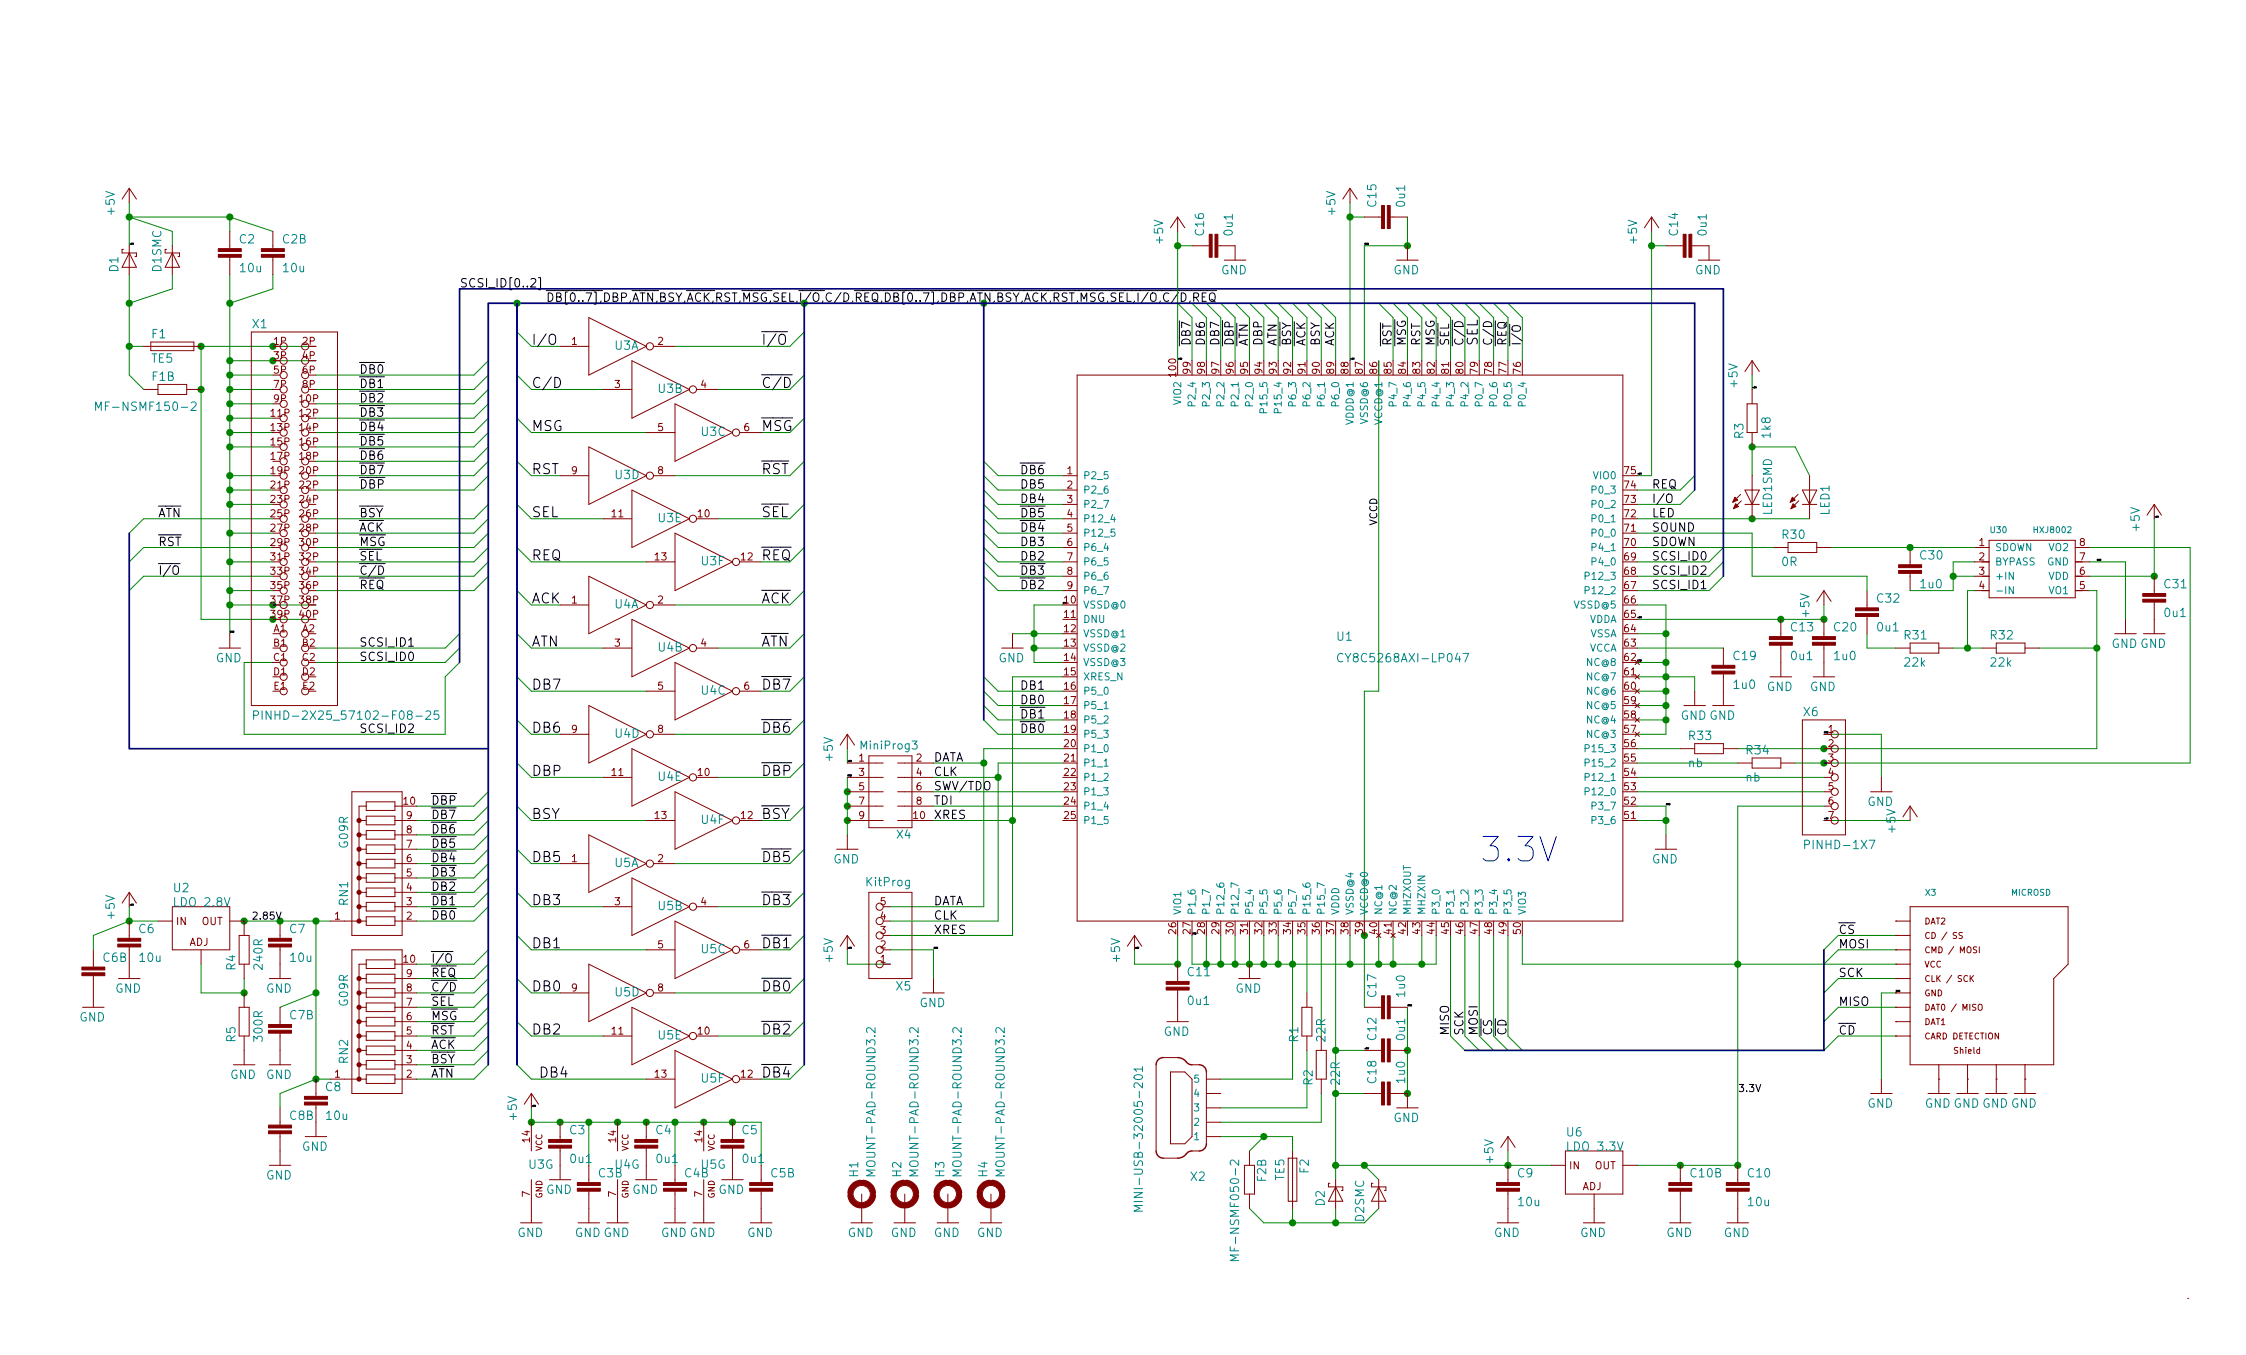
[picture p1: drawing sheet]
<svg xmlns="http://www.w3.org/2000/svg" width="397mm" height="240mm" viewBox="0 0 397 240" stroke-linecap="round" stroke-linejoin="round" font-family="sans-serif">
<defs><g id="words">
<text font-size="6" fill="#0000c2" x="261.6" y="152.4">3.3V</text>
<g font-size="2.5">
<text x="94" y="61">I/O</text>
<text x="134.6" y="61">I/O</text>
<text x="261.4" y="61.2" transform="rotate(-90 261.4 61.2)">SEL</text>
<text x="94" y="68.6">C/D</text>
<text x="134.6" y="68.6">C/D</text>
<text x="94" y="76.2">MSG</text>
<text x="134.6" y="76.2">MSG</text>
<text x="94" y="83.8">RST</text>
<text x="134.6" y="83.8">RST</text>
<text x="94" y="91.5">SEL</text>
<text x="134.6" y="91.5">SEL</text>
<text x="94" y="99.1">REQ</text>
<text x="134.6" y="99.1">REQ</text>
<text x="94" y="106.7">ACK</text>
<text x="134.6" y="106.7">ACK</text>
<text x="94" y="114.3">ATN</text>
<text x="134.6" y="114.3">ATN</text>
<text x="94" y="121.9">DB7</text>
<text x="134.6" y="121.9">DB7</text>
<text x="94" y="129.6">DB6</text>
<text x="134.6" y="129.6">DB6</text>
<text x="94" y="137.2">DBP</text>
<text x="134.6" y="137.2">DBP</text>
<text x="94" y="144.8">BSY</text>
<text x="134.6" y="144.8">BSY</text>
<text x="94" y="152.4">DB5</text>
<text x="134.6" y="152.4">DB5</text>
<text x="94" y="160">DB3</text>
<text x="134.6" y="160">DB3</text>
<text x="94" y="167.7">DB1</text>
<text x="134.6" y="167.7">DB1</text>
<text x="94" y="175.3">DB0</text>
<text x="134.6" y="175.3">DB0</text>
<text x="94" y="182.9">DB2</text>
<text x="134.6" y="182.9">DB2</text>
<text x="95.2" y="190.5">DB4</text>
<text x="134.6" y="190.5">DB4</text>
</g>
<g font-size="2.1" fill="#008484">
<text x="20.3" y="37.9" transform="rotate(-90 20.3 37.9)">+5V</text>
<text x="213" y="41.6" transform="rotate(-90 213 41.6)">C16</text>
<text x="218" y="41.5" transform="rotate(-90 218 41.5)">0u1</text>
<text x="236.2" y="37.9" transform="rotate(-90 236.2 37.9)">+5V</text>
<text x="243.4" y="36.5" transform="rotate(-90 243.4 36.5)">C15</text>
<text x="248.5" y="36.5" transform="rotate(-90 248.5 36.5)">0u1</text>
<text x="296.8" y="41.6" transform="rotate(-90 296.8 41.6)">C14</text>
<text x="301.9" y="41.5" transform="rotate(-90 301.9 41.5)">0u1</text>
<text x="42.4" y="43">C2</text>
<text x="50" y="43">C2B</text>
<text x="205.7" y="43" transform="rotate(-90 205.7 43)">+5V</text>
<text x="289.5" y="43" transform="rotate(-90 289.5 43)">+5V</text>
<text x="20.9" y="48" transform="rotate(-90 20.9 48)">D1</text>
<text x="28.5" y="48.1" transform="rotate(-90 28.5 48.1)">D1SMC</text>
<text x="42.5" y="48.1">10u</text>
<text x="50.2" y="48.1">10u</text>
<text x="216" y="48.5">GND</text>
<text x="246.4" y="48.5">GND</text>
<text x="299.8" y="48.5">GND</text>
<text x="26.9" y="59.8">F1</text>
<text x="44.7" y="58">X1</text>
<text x="26.8" y="64.1">TE5</text>
<text x="108.7" y="61.8">U3A</text>
<text x="26.9" y="67.3">F1B</text>
<text x="116.4" y="69.5">U3B</text>
<text x="307.3" y="68.4" transform="rotate(-90 307.3 68.4)">+5V</text>
<text x="18.3" y="72.6">MF-NSMF150-2</text>
<text x="124.1" y="77.1">U3C</text>
<text x="308.4" y="77.5" transform="rotate(-90 308.4 77.5)">R3</text>
<text x="313.2" y="77.4" transform="rotate(-90 313.2 77.4)">1k8</text>
<text x="108.8" y="84.7">U3D</text>
<text x="116.4" y="92.3">U3E</text>
<text x="313.4" y="91" transform="rotate(-90 313.4 91)">LED1SMD</text>
<text x="315.3" y="95.3">R30</text>
<text x="323.6" y="91" transform="rotate(-90 323.6 91)">LED1</text>
<text x="378.4" y="93.8" transform="rotate(-90 378.4 93.8)">+5V</text>
<text x="124.1" y="99.9">U3F</text>
<text x="315.2" y="100.1">0R</text>
<text x="339.7" y="98.9">C30</text>
<text x="108.7" y="107.6">U4A</text>
<text x="332.1" y="106.5">C32</text>
<text x="339.7" y="104">1u0</text>
<text x="382.9" y="104">C31</text>
<text x="236.5" y="113.3">U1</text>
<text x="316.8" y="111.6">C13</text>
<text x="320" y="109" transform="rotate(-90 320 109)">+5V</text>
<text x="324.4" y="111.6">C20</text>
<text x="332.1" y="111.6">0u1</text>
<text x="336.9" y="113">R31</text>
<text x="352.1" y="113">R32</text>
<text x="382.9" y="109.1">0u1</text>
<text x="38.2" y="117.1">GND</text>
<text x="116.4" y="115.2">U4B</text>
<text x="176.6" y="117.1">GND</text>
<text x="237.9" y="117.1">CY8C5268AXI-LP047</text>
<text x="306.7" y="116.7">C19</text>
<text x="316.9" y="116.7">0u1</text>
<text x="324.5" y="116.7">1u0</text>
<text x="336.9" y="117.8">22k</text>
<text x="352.2" y="117.8">22k</text>
<text x="373.4" y="114.5">GND GND</text>
<text x="124.1" y="122.8">U4C</text>
<text x="306.7" y="121.8">1u0</text>
<text x="312.5" y="122.2">GND</text>
<text x="320.1" y="122.2">GND</text>
<text x="48.1" y="127.2">PINHD-2X25_57102-F08-25</text>
<text x="108.8" y="130.4">U4D</text>
<text x="297.2" y="127.2">GND GND</text>
<text x="298.8" y="130.8">R33</text>
<text x="319" y="126.6">X6</text>
<text x="147.3" y="134.4" transform="rotate(-90 147.3 134.4)">+5V</text>
<text x="298.6" y="135.6">nb</text>
<text x="308.9" y="133.4">R34</text>
<text x="116.4" y="138">U4E</text>
<text x="308.8" y="138.2">nb</text>
<text x="330.3" y="142.5">GND</text>
<text x="61.6" y="149.8" transform="rotate(-90 61.6 149.8)">G09R</text>
<text x="124.1" y="145.7">U4F</text>
<text x="335.3" y="147.1" transform="rotate(-90 335.3 147.1)">+5V</text>
<text x="108.7" y="153.3">U5A</text>
<text x="147.4" y="152.6">GND</text>
<text x="292.2" y="152.6">GND</text>
<text x="319.9" y="150.1">PINHD-1X7</text>
<text x="30.7" y="157.7">U2</text>
<text x="31.1" y="160.3">LDO 2.8V</text>
<text x="61.6" y="160" transform="rotate(-90 61.6 160)">RN1</text>
<text x="116.4" y="160.9">U5B</text>
<text x="153.3" y="156.7">KitProg</text>
<text x="20.3" y="162.3" transform="rotate(-90 20.3 162.3)">+5V</text>
<text x="24.6" y="165">C6</text>
<text x="51.3" y="165">C7</text>
<text x="18.2" y="170">C6B</text>
<text x="24.8" y="170">10u</text>
<text x="41.7" y="171.5" transform="rotate(-90 41.7 171.5)">R4</text>
<text x="46.5" y="171.2" transform="rotate(-90 46.5 171.2)">240R</text>
<text x="51.4" y="170">10u</text>
<text x="124.1" y="168.5">U5C</text>
<text x="147.3" y="170" transform="rotate(-90 147.3 170)">+5V</text>
<text x="198.1" y="170" transform="rotate(-90 198.1 170)">+5V</text>
<text x="210.1" y="172.6">C11</text>
<text x="20.4" y="175.5">GND</text>
<text x="47" y="175.5">GND</text>
<text x="61.6" y="177.8" transform="rotate(-90 61.6 177.8)">G09R</text>
<text x="108.8" y="176.1">U5D</text>
<text x="158.5" y="175.1">X5</text>
<text x="162.6" y="178">GND</text>
<text x="210.2" y="177.7">0u1</text>
<text x="218.5" y="175.5">GND</text>
<text x="243.4" y="176.2" transform="rotate(-90 243.4 176.2)">C17</text>
<text x="248.5" y="176.2" transform="rotate(-90 248.5 176.2)">1u0</text>
<text x="14" y="180.6">GND</text>
<text x="41.7" y="184.2" transform="rotate(-90 41.7 184.2)">R5</text>
<text x="46.5" y="183.9" transform="rotate(-90 46.5 183.9)">300R</text>
<text x="51.3" y="180.2">C7B</text>
<text x="116.4" y="183.8">U5E</text>
<text x="205.8" y="183.1">GND</text>
<text x="229.6" y="184.2" transform="rotate(-90 229.6 184.2)">R1</text>
<text x="234.4" y="184.1" transform="rotate(-90 234.4 184.1)">22R</text>
<text x="243.4" y="183.8" transform="rotate(-90 243.4 183.8)">C12</text>
<text x="248.5" y="183.8" transform="rotate(-90 248.5 183.8)">0u1</text>
<text x="40.7" y="190.7">GND</text>
<text x="47" y="190.7">GND</text>
<text x="61.6" y="188" transform="rotate(-90 61.6 188)">RN2</text>
<text x="124.1" y="191.4">U5F</text>
<text x="232.2" y="191.8" transform="rotate(-90 232.2 191.8)">R2</text>
<text x="237" y="191.7" transform="rotate(-90 237 191.7)">22R</text>
<text x="243.4" y="191.4" transform="rotate(-90 243.4 191.4)">C18</text>
<text x="248.5" y="191.4" transform="rotate(-90 248.5 191.4)">1u0</text>
<text x="51.3" y="198">C8B</text>
<text x="57.6" y="192.9">C8</text>
<text x="57.8" y="198">10u</text>
<text x="91.4" y="197.9" transform="rotate(-90 91.4 197.9)">+5V</text>
<text x="330.3" y="195.8">GND</text>
<text x="340.4" y="195.8">GND GND GND GND</text>
<text x="53.4" y="203.4">GND</text>
<text x="100.8" y="200.5">C3</text>
<text x="116" y="200.5">C4</text>
<text x="131.3" y="200.5">C5</text>
<text x="246.4" y="198.4">GND</text>
<text x="277.1" y="200.9">U6</text>
<text x="277.4" y="203.4">LDO 3.3V</text>
<text x="47" y="208.5">GND</text>
<text x="93.5" y="206.6">U3G</text>
<text x="101" y="205.6">0u1</text>
<text x="105.9" y="208.1">C3B</text>
<text x="108.8" y="206.6">U4G</text>
<text x="116.2" y="205.6">0u1</text>
<text x="121.1" y="208.1">C4B</text>
<text x="124" y="206.6">U5G</text>
<text x="131.4" y="205.6">0u1</text>
<text x="136.3" y="208.1">C5B</text>
<text x="151.8" y="208" transform="rotate(-90 151.8 208)">H1</text>
<text x="154.8" y="206.8" transform="rotate(-90 154.8 206.8)">MOUNT-PAD-ROUND3.2</text>
<text x="159.4" y="208" transform="rotate(-90 159.4 208)">H2</text>
<text x="162.5" y="206.8" transform="rotate(-90 162.5 206.8)">MOUNT-PAD-ROUND3.2</text>
<text x="167" y="208" transform="rotate(-90 167 208)">H3</text>
<text x="170.1" y="206.8" transform="rotate(-90 170.1 206.8)">MOUNT-PAD-ROUND3.2</text>
<text x="174.7" y="208" transform="rotate(-90 174.7 208)">H4</text>
<text x="177.7" y="206.8" transform="rotate(-90 177.7 206.8)">MOUNT-PAD-ROUND3.2</text>
<text x="210.6" y="208.8">X2</text>
<text x="224" y="208.9" transform="rotate(-90 224 208.9)">F2B</text>
<text x="227.2" y="208.7" transform="rotate(-90 227.2 208.7)">TE5</text>
<text x="231.5" y="207.4" transform="rotate(-90 231.5 207.4)">F2</text>
<text x="264.1" y="205.5" transform="rotate(-90 264.1 205.5)">+5V</text>
<text x="268.4" y="208.1">C9</text>
<text x="299" y="208.1">C10B</text>
<text x="309.2" y="208.1">C10</text>
<text x="96.6" y="211.1">GND</text>
<text x="111.8" y="211.1">GND</text>
<text x="127.1" y="211.1">GND</text>
<text x="202.1" y="211.5" transform="rotate(-90 202.1 211.5)">MINI-USB-32005-201</text>
<text x="234.3" y="213.1" transform="rotate(-90 234.3 213.1)">D2</text>
<text x="241.3" y="216" transform="rotate(-90 241.3 216)">D2SMC</text>
<text x="268.6" y="213.2">10u</text>
<text x="309.2" y="213.2">10u</text>
<text x="91.5" y="218.7">GND</text>
<text x="101.7" y="218.7">GND GND</text>
<text x="116.9" y="218.7">GND GND</text>
<text x="132.1" y="218.7">GND</text>
<text x="149.9" y="218.7">GND</text>
<text x="157.5" y="218.7">GND</text>
<text x="165.2" y="218.7">GND</text>
<text x="172.8" y="218.7">GND</text>
<text x="219.2" y="221.5" transform="rotate(-90 219.2 221.5)">MF-NSMF050-2</text>
<text x="264.2" y="218.7">GND</text>
<text x="279.5" y="218.7">GND</text>
<text x="294.7" y="218.7">GND</text>
<text x="304.9" y="218.7">GND</text>
</g>
<g font-size="2.1">
<text x="81.3" y="50.8">SCSI_ID[0..2]</text>
<text x="210.6" y="61.2" transform="rotate(-90 210.6 61.2)">DB7</text>
<text x="213.1" y="61.2" transform="rotate(-90 213.1 61.2)">DB6</text>
<text x="215.6" y="61.2" transform="rotate(-90 215.6 61.2)">DB7</text>
<text x="218.2" y="61.2" transform="rotate(-90 218.2 61.2)">DBP</text>
<text x="220.7" y="61.2" transform="rotate(-90 220.7 61.2)">ATN</text>
<text x="223.3" y="61.2" transform="rotate(-90 223.3 61.2)">DBP</text>
<text x="225.8" y="61.2" transform="rotate(-90 225.8 61.2)">ATN</text>
<text x="228.3" y="61.2" transform="rotate(-90 228.3 61.2)">BSY</text>
<text x="230.9" y="61.2" transform="rotate(-90 230.9 61.2)">ACK</text>
<text x="233.4" y="61.2" transform="rotate(-90 233.4 61.2)">BSY</text>
<text x="236" y="61.2" transform="rotate(-90 236 61.2)">ACK</text>
<text x="246.1" y="61.2" transform="rotate(-90 246.1 61.2)">RST</text>
<text x="248.7" y="61.2" transform="rotate(-90 248.7 61.2)">MSG</text>
<text x="251.2" y="61.2" transform="rotate(-90 251.2 61.2)">RST</text>
<text x="253.7" y="61.2" transform="rotate(-90 253.7 61.2)">MSG</text>
<text x="256.3" y="61.2" transform="rotate(-90 256.3 61.2)">SEL</text>
<text x="258.8" y="61.2" transform="rotate(-90 258.8 61.2)">C/D</text>
<text x="263.9" y="61.2" transform="rotate(-90 263.9 61.2)">C/D</text>
<text x="266.4" y="61.2" transform="rotate(-90 266.4 61.2)">REQ</text>
<text x="269" y="61.2" transform="rotate(-90 269 61.2)">I/O</text>
<text x="63.5" y="66.1">DB0</text>
<text x="63.5" y="68.6">DB1</text>
<text x="63.5" y="71.1">DB2</text>
<text x="63.5" y="73.7">DB3</text>
<text x="63.5" y="76.2">DB4</text>
<text x="63.5" y="78.8">DB5</text>
<text x="63.5" y="81.3">DB6</text>
<text x="63.5" y="83.8">DB7</text>
<text x="180.3" y="83.8">DB6</text>
<text x="63.5" y="86.4">DBP</text>
<text x="180.3" y="88.9">DB4</text>
<text x="180.3" y="86.4">DB5</text>
<text x="292.1" y="86.4">REQ</text>
<text x="292.1" y="88.9">I/O</text>
<text x="27.9" y="91.5">ATN</text>
<text x="63.5" y="91.5">BSY</text>
<text x="63.5" y="94">ACK</text>
<text x="180.3" y="94">DB4</text>
<text x="180.3" y="91.5">DB5</text>
<text x="292.1" y="91.5">LED</text>
<text x="292.1" y="94">SOUND</text>
<text x="27.9" y="96.5">RST</text>
<text x="27.9" y="101.6">I/O</text>
<text x="63.5" y="96.5">MSG</text>
<text x="63.5" y="99.1">SEL</text>
<text x="63.5" y="101.6">C/D</text>
<text x="180.3" y="99.1">DB2</text>
<text x="180.3" y="96.5">DB3</text>
<text x="180.3" y="101.6">DB3</text>
<text x="292.1" y="99.1">SCSI_ID0</text>
<text x="292.1" y="101.6">SCSI_ID2</text>
<text x="292.1" y="96.5">SDOWN</text>
<text x="63.5" y="104.2">REQ</text>
<text x="180.3" y="104.2">DB2</text>
<text x="292.1" y="104.2">SCSI_ID1</text>
<text x="63.5" y="116.9">SCSI_ID0</text>
<text x="63.5" y="114.3">SCSI_ID1</text>
<text x="180.3" y="124.5">DB0</text>
<text x="180.3" y="121.9">DB1</text>
<text x="63.5" y="129.6">SCSI_ID2</text>
<text x="180.3" y="129.6">DB0</text>
<text x="180.3" y="127">DB1</text>
<text x="165.1" y="137.2">CLK</text>
<text x="165.1" y="134.6">DATA</text>
<text x="76.2" y="142.3">DBP</text>
<text x="165.1" y="139.7">SWV/TDO</text>
<text x="165.1" y="142.3">TDI</text>
<text x="76.2" y="149.9">DB5</text>
<text x="76.2" y="147.3">DB6</text>
<text x="76.2" y="144.8">DB7</text>
<text x="165.1" y="144.8">XRES</text>
<text x="76.2" y="155">DB3</text>
<text x="76.2" y="152.4">DB4</text>
<text x="76.2" y="160">DB1</text>
<text x="76.2" y="157.5">DB2</text>
<text x="165.1" y="160">DATA</text>
<text x="76.2" y="162.6">DB0</text>
<text x="165.1" y="165.1">XRES</text>
<text x="165.1" y="162.6">CLK</text>
<text x="325.1" y="167.7">MOSI</text>
<text x="325.1" y="165.1">CS</text>
<text x="76.2" y="172.7">REQ</text>
<text x="76.2" y="170.2">I/O</text>
<text x="325.1" y="172.7">SCK</text>
<text x="76.2" y="177.8">SEL</text>
<text x="76.2" y="175.3">C/D</text>
<text x="325.1" y="177.8">MISO</text>
<text x="76.2" y="185.4">ACK</text>
<text x="76.2" y="180.4">MSG</text>
<text x="76.2" y="182.9">RST</text>
<text x="256.3" y="183.1" transform="rotate(-90 256.3 183.1)">MISO</text>
<text x="258.8" y="183.1" transform="rotate(-90 258.8 183.1)">SCK</text>
<text x="261.4" y="183.1" transform="rotate(-90 261.4 183.1)">MOSI</text>
<text x="263.9" y="183.1" transform="rotate(-90 263.9 183.1)">CS</text>
<text x="266.4" y="183.1" transform="rotate(-90 266.4 183.1)">CD</text>
<text x="325.1" y="182.9">CD</text>
<text x="76.2" y="188">BSY</text>
<text x="76.2" y="190.5">ATN</text>
</g>
<text font-size="2.1" fill="#008400" x="96.5" y="53.4">DB[0..7],DBP,ATN,BSY,ACK,RST,MSG,SEL,I/O,C/D,REQ,DB[0..7],DBP,ATN,BSY,ACK,RST,MSG,SEL,I/O,C/D,REQ</text>
<g font-size="2" fill="#008484">
<text x="152.5" y="132.5">MiniProg3</text>
<text x="158.6" y="148.2">X4</text>
</g>
<g font-size="1.8" fill="#840000">
<text x="48.5" y="61">1P</text>
<text x="48.5" y="63.5">3P</text>
<text x="53.5" y="61">2P</text>
<text x="53.5" y="63.5">4P</text>
<text x="101.1" y="61">1</text>
<text x="116.4" y="61">2</text>
<text x="48.5" y="66.1">5P</text>
<text x="48.5" y="68.6">7P</text>
<text x="48.5" y="71.1">9P</text>
<text x="53" y="71.1">10P</text>
<text x="53.5" y="66.1">6P</text>
<text x="53.5" y="68.6">8P</text>
<text x="108.7" y="68.6">3</text>
<text x="124" y="68.6">4</text>
<text x="208" y="66.5" transform="rotate(-90 208 66.5)">100</text>
<text x="210.6" y="66" transform="rotate(-90 210.6 66)">99</text>
<text x="213.1" y="66" transform="rotate(-90 213.1 66)">98</text>
<text x="215.6" y="66" transform="rotate(-90 215.6 66)">97</text>
<text x="218.2" y="66" transform="rotate(-90 218.2 66)">96</text>
<text x="220.7" y="66" transform="rotate(-90 220.7 66)">95</text>
<text x="223.3" y="66" transform="rotate(-90 223.3 66)">94</text>
<text x="225.8" y="66" transform="rotate(-90 225.8 66)">93</text>
<text x="228.3" y="66" transform="rotate(-90 228.3 66)">92</text>
<text x="230.9" y="66" transform="rotate(-90 230.9 66)">91</text>
<text x="233.4" y="66" transform="rotate(-90 233.4 66)">90</text>
<text x="236" y="66" transform="rotate(-90 236 66)">89</text>
<text x="238.5" y="66" transform="rotate(-90 238.5 66)">88</text>
<text x="241" y="66" transform="rotate(-90 241 66)">87</text>
<text x="243.6" y="66" transform="rotate(-90 243.6 66)">86</text>
<text x="246.1" y="66" transform="rotate(-90 246.1 66)">85</text>
<text x="248.7" y="66" transform="rotate(-90 248.7 66)">84</text>
<text x="251.2" y="66" transform="rotate(-90 251.2 66)">83</text>
<text x="253.7" y="66" transform="rotate(-90 253.7 66)">82</text>
<text x="256.3" y="66" transform="rotate(-90 256.3 66)">81</text>
<text x="258.8" y="66" transform="rotate(-90 258.8 66)">80</text>
<text x="261.4" y="66" transform="rotate(-90 261.4 66)">79</text>
<text x="263.9" y="66" transform="rotate(-90 263.9 66)">78</text>
<text x="266.4" y="66" transform="rotate(-90 266.4 66)">77</text>
<text x="269" y="66" transform="rotate(-90 269 66)">76</text>
<text x="48" y="73.7">11P</text>
<text x="48" y="76.2">13P</text>
<text x="53" y="73.7">12P</text>
<text x="53" y="76.2">14P</text>
<text x="116.4" y="76.2">5</text>
<text x="131.6" y="76.2">6</text>
<text x="48" y="78.8">15P</text>
<text x="48" y="81.3">17P</text>
<text x="48" y="83.8">19P</text>
<text x="53" y="78.8">16P</text>
<text x="53" y="81.3">18P</text>
<text x="53" y="83.8">20P</text>
<text x="101.1" y="83.8">9</text>
<text x="116.4" y="83.8">8</text>
<text x="188.7" y="83.8">1</text>
<text x="287.3" y="83.8">75</text>
<text x="48" y="86.4">21P</text>
<text x="48" y="88.9">23P</text>
<text x="53" y="86.4">22P</text>
<text x="53" y="88.9">24P</text>
<text x="188.7" y="86.4">2</text>
<text x="188.7" y="88.9">3</text>
<text x="287.3" y="88.9">73</text>
<text x="287.3" y="86.4">74</text>
<text x="48" y="91.5">25P</text>
<text x="48" y="94">27P</text>
<text x="53" y="91.5">26P</text>
<text x="53" y="94">28P</text>
<text x="108.3" y="91.5">11</text>
<text x="123.5" y="91.5">10</text>
<text x="188.7" y="91.5">4</text>
<text x="188.7" y="94">5</text>
<text x="287.3" y="94">71</text>
<text x="287.3" y="91.5">72</text>
<text x="48" y="96.5">29P</text>
<text x="48" y="99.1">31P</text>
<text x="48" y="101.6">33P</text>
<text x="53" y="96.5">30P</text>
<text x="53" y="99.1">32P</text>
<text x="53" y="101.6">34P</text>
<text x="115.9" y="99.1">13</text>
<text x="131.1" y="99.1">12</text>
<text x="188.7" y="96.5">6</text>
<text x="188.7" y="99.1">7</text>
<text x="188.7" y="101.6">8</text>
<text x="287.3" y="101.6">68</text>
<text x="287.3" y="99.1">69</text>
<text x="287.3" y="96.5">70</text>
<text x="350" y="96.5">1</text>
<text x="350" y="99.1">2</text>
<text x="350" y="101.6">3</text>
<text x="367.8" y="101.6">6</text>
<text x="367.8" y="99.1">7</text>
<text x="367.8" y="96.5">8</text>
<text x="48" y="104.2">35P</text>
<text x="48" y="106.7">37P</text>
<text x="53" y="104.2">36P</text>
<text x="53" y="106.7">38P</text>
<text x="101.1" y="106.7">1</text>
<text x="116.4" y="106.7">2</text>
<text x="188.3" y="106.7">10</text>
<text x="188.7" y="104.2">9</text>
<text x="287.3" y="106.7">66</text>
<text x="287.3" y="104.2">67</text>
<text x="350" y="104.2">4</text>
<text x="367.8" y="104.2">5</text>
<text x="48" y="109.2">39P</text>
<text x="48.4" y="111.8">A1</text>
<text x="53" y="109.2">40P</text>
<text x="53.5" y="111.8">A2</text>
<text x="188.3" y="109.2">11</text>
<text x="188.3" y="111.8">12</text>
<text x="287.3" y="111.8">64</text>
<text x="287.3" y="109.2">65</text>
<text x="48.4" y="114.3">B1</text>
<text x="48.4" y="116.9">C1</text>
<text x="48.4" y="119.4">D1</text>
<text x="53.5" y="114.3">B2</text>
<text x="53.5" y="116.9">C2</text>
<text x="53.5" y="119.4">D2</text>
<text x="108.7" y="114.3">3</text>
<text x="124" y="114.3">4</text>
<text x="188.3" y="114.3">13</text>
<text x="188.3" y="116.9">14</text>
<text x="188.3" y="119.4">15</text>
<text x="287.3" y="119.4">61</text>
<text x="287.3" y="116.9">62</text>
<text x="287.3" y="114.3">63</text>
<text x="48.5" y="121.9">E1</text>
<text x="53.5" y="121.9">E2</text>
<text x="116.4" y="121.9">5</text>
<text x="131.6" y="121.9">6</text>
<text x="188.3" y="121.9">16</text>
<text x="188.3" y="124.5">17</text>
<text x="287.3" y="124.5">59</text>
<text x="287.3" y="121.9">60</text>
<text x="101.1" y="129.6">9</text>
<text x="116.4" y="129.6">8</text>
<text x="188.3" y="127">18</text>
<text x="188.3" y="129.6">19</text>
<text x="287.3" y="129.6">57</text>
<text x="287.3" y="127">58</text>
<text x="323.4" y="129.6">1</text>
<text x="108.3" y="137.2">11</text>
<text x="123.5" y="137.2">10</text>
<text x="151.9" y="134.6">1</text>
<text x="151.9" y="137.2">3</text>
<text x="162.1" y="134.6">2</text>
<text x="162.1" y="137.2">4</text>
<text x="188.3" y="132.1">20</text>
<text x="188.3" y="134.6">21</text>
<text x="188.3" y="137.2">22</text>
<text x="287.3" y="137.2">54</text>
<text x="287.3" y="134.6">55</text>
<text x="287.3" y="132.1">56</text>
<text x="323.4" y="132.1">2</text>
<text x="323.4" y="134.6">3</text>
<text x="323.4" y="137.2">4</text>
<text x="71.4" y="142.3">10</text>
<text x="151.9" y="139.7">5</text>
<text x="151.9" y="142.3">7</text>
<text x="162.1" y="139.7">6</text>
<text x="162.1" y="142.3">8</text>
<text x="188.3" y="139.7">23</text>
<text x="188.3" y="142.3">24</text>
<text x="287.3" y="142.3">52</text>
<text x="287.3" y="139.7">53</text>
<text x="323.4" y="139.7">5</text>
<text x="323.4" y="142.3">6</text>
<text x="71.9" y="149.9">7</text>
<text x="71.9" y="147.3">8</text>
<text x="71.9" y="144.8">9</text>
<text x="115.9" y="144.8">13</text>
<text x="131.1" y="144.8">12</text>
<text x="151.9" y="144.8">9</text>
<text x="161.6" y="144.8">10</text>
<text x="188.3" y="144.8">25</text>
<text x="287.3" y="144.8">51</text>
<text x="323.4" y="144.8">7</text>
<text x="71.9" y="155">5</text>
<text x="71.9" y="152.4">6</text>
<text x="101.1" y="152.4">1</text>
<text x="116.4" y="152.4">2</text>
<text x="71.9" y="160">3</text>
<text x="71.9" y="157.5">4</text>
<text x="108.7" y="160">3</text>
<text x="124" y="160">4</text>
<text x="155.7" y="160">5</text>
<text x="31.2" y="163.5">IN</text>
<text x="33.4" y="167.2">ADJ</text>
<text x="35.6" y="163.5">OUT</text>
<text x="59.2" y="162.6">1</text>
<text x="71.9" y="162.6">2</text>
<text x="116.4" y="167.7">5</text>
<text x="131.6" y="167.7">6</text>
<text x="155.7" y="167.7">2</text>
<text x="155.7" y="165.1">3</text>
<text x="155.7" y="162.6">4</text>
<text x="208" y="165.1" transform="rotate(-90 208 165.1)">26</text>
<text x="210.6" y="165.1" transform="rotate(-90 210.6 165.1)">27</text>
<text x="213.1" y="165.1" transform="rotate(-90 213.1 165.1)">28</text>
<text x="215.6" y="165.1" transform="rotate(-90 215.6 165.1)">29</text>
<text x="218.2" y="165.1" transform="rotate(-90 218.2 165.1)">30</text>
<text x="220.7" y="165.1" transform="rotate(-90 220.7 165.1)">31</text>
<text x="223.3" y="165.1" transform="rotate(-90 223.3 165.1)">32</text>
<text x="225.8" y="165.1" transform="rotate(-90 225.8 165.1)">33</text>
<text x="228.3" y="165.1" transform="rotate(-90 228.3 165.1)">34</text>
<text x="230.9" y="165.1" transform="rotate(-90 230.9 165.1)">35</text>
<text x="233.4" y="165.1" transform="rotate(-90 233.4 165.1)">36</text>
<text x="236" y="165.1" transform="rotate(-90 236 165.1)">37</text>
<text x="238.5" y="165.1" transform="rotate(-90 238.5 165.1)">38</text>
<text x="241" y="165.1" transform="rotate(-90 241 165.1)">39</text>
<text x="243.6" y="165.1" transform="rotate(-90 243.6 165.1)">40</text>
<text x="246.1" y="165.1" transform="rotate(-90 246.1 165.1)">41</text>
<text x="248.7" y="165.1" transform="rotate(-90 248.7 165.1)">42</text>
<text x="251.2" y="165.1" transform="rotate(-90 251.2 165.1)">43</text>
<text x="253.7" y="165.1" transform="rotate(-90 253.7 165.1)">44</text>
<text x="256.3" y="165.1" transform="rotate(-90 256.3 165.1)">45</text>
<text x="258.8" y="165.1" transform="rotate(-90 258.8 165.1)">46</text>
<text x="261.4" y="165.1" transform="rotate(-90 261.4 165.1)">47</text>
<text x="263.9" y="165.1" transform="rotate(-90 263.9 165.1)">48</text>
<text x="266.4" y="165.1" transform="rotate(-90 266.4 165.1)">49</text>
<text x="269" y="165.1" transform="rotate(-90 269 165.1)">50</text>
<text x="71.4" y="170.2">10</text>
<text x="71.9" y="172.7">9</text>
<text x="155.7" y="170.2">1</text>
<text x="71.9" y="177.8">7</text>
<text x="71.9" y="175.3">8</text>
<text x="101.1" y="175.3">9</text>
<text x="116.4" y="175.3">8</text>
<text x="71.9" y="185.4">4</text>
<text x="71.9" y="182.9">5</text>
<text x="71.9" y="180.4">6</text>
<text x="108.3" y="182.9">11</text>
<text x="123.5" y="182.9">10</text>
<text x="59.2" y="190.5">1</text>
<text x="71.9" y="190.5">2</text>
<text x="71.9" y="188">3</text>
<text x="115.9" y="190.5">13</text>
<text x="131.1" y="190.5">12</text>
<text x="93.7" y="201.9" transform="rotate(-90 93.7 201.9)">14</text>
<text x="109" y="201.9" transform="rotate(-90 109 201.9)">14</text>
<text x="124.2" y="201.9" transform="rotate(-90 124.2 201.9)">14</text>
<text x="277.6" y="206.7">IN</text>
<text x="282" y="206.7">OUT</text>
<text x="93.7" y="211.6" transform="rotate(-90 93.7 211.6)">7</text>
<text x="109" y="211.6" transform="rotate(-90 109 211.6)">7</text>
<text x="124.2" y="211.6" transform="rotate(-90 124.2 211.6)">7</text>
<text x="279.8" y="210.4">ADJ</text>
</g>
<g font-size="1.8" fill="#008484">
<text x="208.9" y="71.4" transform="rotate(-90 208.9 71.4)">VIO2</text>
<text x="211.5" y="71.5" transform="rotate(-90 211.5 71.5)">P2_4</text>
<text x="214" y="71.5" transform="rotate(-90 214 71.5)">P2_3</text>
<text x="216.5" y="71.5" transform="rotate(-90 216.5 71.5)">P2_2</text>
<text x="219.1" y="71.5" transform="rotate(-90 219.1 71.5)">P2_1</text>
<text x="221.6" y="71.5" transform="rotate(-90 221.6 71.5)">P2_0</text>
<text x="229.2" y="71.5" transform="rotate(-90 229.2 71.5)">P6_3</text>
<text x="231.8" y="71.5" transform="rotate(-90 231.8 71.5)">P6_2</text>
<text x="234.3" y="71.5" transform="rotate(-90 234.3 71.5)">P6_1</text>
<text x="236.9" y="71.5" transform="rotate(-90 236.9 71.5)">P6_0</text>
<text x="247" y="71.5" transform="rotate(-90 247 71.5)">P4_7</text>
<text x="249.6" y="71.5" transform="rotate(-90 249.6 71.5)">P4_6</text>
<text x="252.1" y="71.5" transform="rotate(-90 252.1 71.5)">P4_5</text>
<text x="254.6" y="71.5" transform="rotate(-90 254.6 71.5)">P4_4</text>
<text x="257.2" y="71.5" transform="rotate(-90 257.2 71.5)">P4_3</text>
<text x="259.7" y="71.5" transform="rotate(-90 259.7 71.5)">P4_2</text>
<text x="262.3" y="71.5" transform="rotate(-90 262.3 71.5)">P0_7</text>
<text x="264.8" y="71.5" transform="rotate(-90 264.8 71.5)">P0_6</text>
<text x="267.3" y="71.5" transform="rotate(-90 267.3 71.5)">P0_5</text>
<text x="269.9" y="71.5" transform="rotate(-90 269.9 71.5)">P0_4</text>
<text x="224.2" y="72.4" transform="rotate(-90 224.2 72.4)">P15_5</text>
<text x="226.7" y="72.4" transform="rotate(-90 226.7 72.4)">P15_4</text>
<text x="239.4" y="75" transform="rotate(-90 239.4 75)">VDDD@1</text>
<text x="241.9" y="74.8" transform="rotate(-90 241.9 74.8)">VSSD@6</text>
<text x="244.5" y="75" transform="rotate(-90 244.5 75)">VCCD@1</text>
<text x="191.5" y="84.7">P2_5</text>
<text x="191.5" y="87.3">P2_6</text>
<text x="191.5" y="89.8">P2_7</text>
<text x="281.9" y="89.8">P0_2</text>
<text x="281.9" y="87.3">P0_3</text>
<text x="282" y="84.7">VIO0</text>
<text x="191.5" y="92.3">P12_4</text>
<text x="191.5" y="94.9">P12_5</text>
<text x="281.9" y="94.9">P0_0</text>
<text x="281.9" y="92.3">P0_1</text>
<text x="191.5" y="97.4">P6_4</text>
<text x="191.5" y="100">P6_5</text>
<text x="281.9" y="100">P4_0</text>
<text x="281.9" y="97.4">P4_1</text>
<text x="352.8" y="97.4">SDOWN</text>
<text x="352.8" y="100">BYPASS</text>
<text x="362.1" y="100">GND</text>
<text x="362.5" y="97.4">VO2</text>
<text x="191.5" y="107.6">VSSD@0</text>
<text x="191.5" y="102.5">P6_6</text>
<text x="191.5" y="105">P6_7</text>
<text x="278.5" y="107.6">VSSD@5</text>
<text x="280.9" y="105">P12_2</text>
<text x="280.9" y="102.5">P12_3</text>
<text x="352.8" y="102.5">+IN</text>
<text x="352.8" y="105">-IN</text>
<text x="362.3" y="102.5">VDD</text>
<text x="362.5" y="105">VO1</text>
<text x="191.5" y="110.1">DNU</text>
<text x="191.5" y="112.7">VSSD@1</text>
<text x="281" y="110.1">VDDA</text>
<text x="281.2" y="112.7">VSSA</text>
<text x="191.5" y="115.2">VSSD@2</text>
<text x="191.5" y="117.7">VSSD@3</text>
<text x="280.7" y="117.7">NC@8</text>
<text x="281" y="115.2">VCCA</text>
<text x="191.5" y="120.3">XRES_N</text>
<text x="191.5" y="122.8">P5_0</text>
<text x="191.5" y="125.4">P5_1</text>
<text x="280.7" y="125.4">NC@5</text>
<text x="280.7" y="122.8">NC@6</text>
<text x="280.7" y="120.3">NC@7</text>
<text x="191.5" y="127.9">P5_2</text>
<text x="191.5" y="130.4">P5_3</text>
<text x="280.7" y="130.4">NC@3</text>
<text x="280.7" y="127.9">NC@4</text>
<text x="191.5" y="133">P1_0</text>
<text x="191.5" y="135.5">P1_1</text>
<text x="280.9" y="135.5">P15_2</text>
<text x="280.9" y="133">P15_3</text>
<text x="191.5" y="138.1">P1_2</text>
<text x="191.5" y="140.6">P1_3</text>
<text x="191.5" y="143.1">P1_4</text>
<text x="280.9" y="140.6">P12_0</text>
<text x="280.9" y="138.1">P12_1</text>
<text x="281.9" y="143.1">P3_7</text>
<text x="191.5" y="145.7">P1_5</text>
<text x="281.9" y="145.7">P3_6</text>
<text x="208.9" y="161.8" transform="rotate(-90 208.9 161.8)">VIO1</text>
<text x="211.5" y="161.8" transform="rotate(-90 211.5 161.8)">P1_6</text>
<text x="214" y="161.8" transform="rotate(-90 214 161.8)">P1_7</text>
<text x="216.5" y="161.8" transform="rotate(-90 216.5 161.8)">P12_6</text>
<text x="219.1" y="161.8" transform="rotate(-90 219.1 161.8)">P12_7</text>
<text x="221.6" y="161.8" transform="rotate(-90 221.6 161.8)">P5_4</text>
<text x="224.2" y="161.8" transform="rotate(-90 224.2 161.8)">P5_5</text>
<text x="226.7" y="161.8" transform="rotate(-90 226.7 161.8)">P5_6</text>
<text x="229.2" y="161.8" transform="rotate(-90 229.2 161.8)">P5_7</text>
<text x="231.8" y="161.8" transform="rotate(-90 231.8 161.8)">P15_6</text>
<text x="234.3" y="161.8" transform="rotate(-90 234.3 161.8)">P15_7</text>
<text x="236.9" y="161.8" transform="rotate(-90 236.9 161.8)">VDDD</text>
<text x="239.4" y="161.8" transform="rotate(-90 239.4 161.8)">VSSD@4</text>
<text x="241.9" y="161.8" transform="rotate(-90 241.9 161.8)">VCCD@0</text>
<text x="244.5" y="161.8" transform="rotate(-90 244.5 161.8)">NC@1</text>
<text x="247" y="161.8" transform="rotate(-90 247 161.8)">NC@2</text>
<text x="249.6" y="161.8" transform="rotate(-90 249.6 161.8)">MHZXOUT</text>
<text x="252.1" y="161.8" transform="rotate(-90 252.1 161.8)">MHZXIN</text>
<text x="254.6" y="161.8" transform="rotate(-90 254.6 161.8)">P3_0</text>
<text x="257.2" y="161.8" transform="rotate(-90 257.2 161.8)">P3_1</text>
<text x="259.7" y="161.8" transform="rotate(-90 259.7 161.8)">P3_2</text>
<text x="262.3" y="161.8" transform="rotate(-90 262.3 161.8)">P3_3</text>
<text x="264.8" y="161.8" transform="rotate(-90 264.8 161.8)">P3_4</text>
<text x="267.3" y="161.8" transform="rotate(-90 267.3 161.8)">P3_5</text>
<text x="269.9" y="161.8" transform="rotate(-90 269.9 161.8)">VIO3</text>
<text x="211.4" y="191.4">5</text>
<text x="211.4" y="196.5">3</text>
<text x="211.4" y="193.9">4</text>
<text x="211.4" y="201.6">1</text>
<text x="211.4" y="199">2</text>
</g>
<g font-size="1.8">
<text x="243.6" y="93" transform="rotate(-90 243.6 93)">VCCD</text>
<text x="44.4" y="162.6">2.85V</text>
<text x="307.3" y="193.1">3.3V</text>
</g>
<g font-size="1.5" fill="#008484">
<text x="352.1" y="94.2">U30</text>
<text x="359.9" y="94.2">HXJ8002</text>
<text x="340.5" y="158.3">X3</text>
<text x="355.7" y="158.3">MICROSD</text>
</g>
<g font-size="1.5" fill="#840000">
<text x="340.3" y="163.4">DAT2</text>
<text x="341.1" y="166">CD / SS</text>
<text x="340.3" y="171">VCC</text>
<text x="341.1" y="173.6">CLK / SCK</text>
<text x="341.1" y="168.5">CMD / MOSI</text>
<text x="340.3" y="176.1">GND</text>
<text x="341.1" y="178.7">DAT0 / MISO</text>
<text x="340.3" y="181.2">DAT1</text>
<text x="340.4" y="183.7">CARD DETECTION</text>
<text x="345.7" y="186.3">Shield</text>
<text x="95.9" y="203.5" transform="rotate(-90 95.9 203.5)">VCC</text>
<text x="111.2" y="203.5" transform="rotate(-90 111.2 203.5)">VCC</text>
<text x="126.4" y="203.5" transform="rotate(-90 126.4 203.5)">VCC</text>
<text x="95.9" y="211.9" transform="rotate(-90 95.9 211.9)">GND</text>
<text x="111.2" y="211.9" transform="rotate(-90 111.2 211.9)">GND</text>
<text x="126.4" y="211.9" transform="rotate(-90 126.4 211.9)">GND</text>
</g>
<g font-size=".4">
<text x="22.9" y="43.2">+5V</text>
<text x="241.3" y="43.2">GND</text>
<text x="208.3" y="63.6">+5V</text>
<text x="238.8" y="63.6">+5V</text>
<text x="309.9" y="68.6">+5V</text>
<text x="289.6" y="83.9">+5V</text>
<text x="381" y="91.5">+5V</text>
<text x="370.8" y="99.1">GND</text>
<text x="188" y="106.7">GND</text>
<text x="40.6" y="111.8">GND</text>
<text x="289.6" y="109.3">+5V</text>
<text x="289.6" y="116.9">GND</text>
<text x="322.6" y="129.6">GND</text>
<text x="149.9" y="137.2">GND</text>
<text x="149.9" y="134.7">+5V</text>
<text x="294.6" y="142.3">GND</text>
<text x="322.6" y="144.8">+5V</text>
<text x="22.9" y="160.1">+5V</text>
<text x="149.9" y="167.7">+5V</text>
<text x="165.1" y="167.7">GND</text>
<text x="200.7" y="167.7">+5V</text>
<text x="210.8" y="165.2">GND</text>
<text x="248.9" y="177.9">GND</text>
<text x="335.3" y="175.3">GND</text>
<text x="241.3" y="185.5">+5V</text>
<text x="94" y="195.6">+5V</text>
</g>
</g></defs>
<g fill="none" stroke="#840000" stroke-width=".18">
<path d="M22.9 33.3v2.5M22.9 33.3l-1.3 1.9M22.9 33.3l1.2 1.9M208.3 38.4l-1.3 1.9M208.3 38.4l1.2 1.9M208.3 38.4v2.5M238.8 33.3l-1.3 1.9M238.8 33.3l1.2 1.9M238.8 33.3v2.5M241.3 38.4h3M245.9 38.4h3M292.1 38.4l-1.3 1.9"/>
<path d="M292.1 38.4l1.3 1.9M292.1 38.4v2.5M21.8 44.1h-.2v.6h2.5v.7h-.2M22.9 43.4v5.1M22.9 44.7l1.2 2.6h-2.5zM29.2 44.7h2.5v.7h-.2M29.2 44.1h.3M30.5 43.4v5.1M30.5 44.7l1.2 2.6h-2.5zM40.6 40.9v3.1M40.6 45.5v3M44.4 58.7h15.3v66h-15.3z"/>
<path d="M48.3 40.9v3.1M48.3 45.5v3M104.1 56.1l10.2 5.1-10.2 5.1zM210.8 43.4h3.1M215.4 43.4h3v2.6M216.5 46h3.8M247 46h3.8M248.9 43.4v2.6M294.6 43.4h3.1M299.2 43.4h3.1v2.6M300.4 46h3.8M25.4 61.2h10.2"/>
<path d="M25.4 68.8h2.5M26.7 60.5h7.6v1.5h-7.6zM27.9 68h5.1v1.7h-5.1zM33 68.8h2.6M99.1 61.2h5M104.1 79l10.2 5.1-10.2 5.1zM106.7 68.8h5.1M111.8 63.8l10.1 5-10.1 5.1zM114.3 76.5h5.1M115.6 61.2h3.8M119.4 71.4l10.1 5.1-10.1 5zM123.2 68.8h3.8"/>
<path d="M130.8 76.5h3.8M190.5 66.3h96.5v96.5h-96.5zM309 71.4h1.8v5.1h-1.8zM309.9 63.8v2.5M309.9 68.8v2.6M309.9 76.5v2.5M309.9 63.8l-1.3 1.9M309.9 63.8l1.2 1.9M99.1 84.1h5M106.7 91.7h5.1M111.8 86.6l10.1 5.1-10.1 5.1zM114.3 99.3h5.1"/>
<path d="M115.6 84.1h3.8M119.4 94.2l10.1 5.1-10.1 5.1zM123.2 91.7h3.8M130.8 99.3h3.8M188 84.1h2.5M188 86.6h2.5M188 89.2h2.5M188 91.7h2.5M188 94.2h2.5M188 96.8h2.5M188 99.3h2.5M307.8 87.4l-1.3 1.4"/>
<path d="M308 88.5l-1.4 1.4M308.6 86.6h2.5l-1.2 2.6zM308.6 89.2h2.5M309.9 84.1v7.6M313.7 96.8h2.5M316.2 95.9h5.1v1.8h-5.1zM318 87.4l-1.4 1.4M318.1 88.5l-1.4 1.4M318.8 86.6h2.5l-1.3 2.6zM318.8 89.2h2.5M320 84.1v7.6M321.3 96.8h2.5"/>
<path d="M337.8 96.8v3M349.2 96.8h2.6M349.2 99.3h2.6M351.8 95.5h15.2v10.2h-15.2zM367 96.8h2.6M367 99.3h2.6M381 89.2l-1.3 1.9M381 89.2l1.3 1.9M381 89.2v2.5M38.7 114.6h3.8M40.6 112v2.6M99.1 106.9h5"/>
<path d="M104.1 101.9l10.2 5-10.2 5.1zM106.7 114.6h5.1M111.8 109.5l10.1 5.1-10.1 5zM115.6 106.9h3.8M119.4 117.1l10.1 5.1-10.1 5.1zM123.2 114.6h3.8M177.2 114.6h3.8M179.1 112v2.6M188 101.9h2.5M188 104.4h2.5M289.2 119.3l.7 .7M289.2 116.7l.7 .8"/>
<path d="M289.9 119.3l-.7 .7M289.9 116.7l-.7 .8M304.8 114.6v3M304.8 119.1v5.6M313.1 119.6h3.8M315 109.5v3M315 114.1v5.5M320.7 119.6h3.8M322.6 104.4l-1.3 1.9M322.6 104.4l1.2 1.9M322.6 104.4v2.5M322.6 109.5v3"/>
<path d="M322.6 114.1v5.5M330.2 104.4v3.1M330.2 109v3M335.3 114.6h2.5M337.8 101.4v3M337.8 113.7h5.1v1.8h-5.1zM342.9 114.6h2.5M349.2 101.9h2.6M349.2 104.4h2.6M350.5 114.6h2.6M353.1 113.7h5v1.8h-5zM358.1 114.6h2.6"/>
<path d="M367 101.9h2.6M367 104.4h2.6M374 112h3.8M375.9 109.5v2.5M379.1 112h3.8M381 101.9v3M381 106.4v5.6M62.2 140h8.9v25.4h-8.9zM99.1 129.8h5M104.1 124.7l10.2 5.1-10.2 5.1zM106.7 137.4h5.1M111.8 132.3l10.1 5.1-10.1 5.1z"/>
<path d="M114.3 122.2h5.1M115.6 129.8h3.8M119.4 140l10.1 5-10.1 5.1zM123.2 137.4h3.8M130.8 122.2h3.8M149.9 137.4h6.3M149.9 140h6.3M149.9 129.8v2.5M149.9 129.8l-1.3 1.9M149.9 129.8l1.2 1.9M149.9 134.9h6.3M153.7 133.6h7.6v12.7h-7.6z"/>
<path d="M158.7 137.4h6.4M158.7 140h6.4M158.7 134.9h6.4M289.2 129.4l.7 .8M289.2 126.9l.7 .7M289.2 124.3l.7 .8M289.2 121.8l.7 .8M289.9 121.8l-.7 .8M289.9 129.4l-.7 .8M289.9 126.9l-.7 .7M289.9 124.3l-.7 .8M297.2 132.3h2.5"/>
<path d="M297.8 124.7h3.8M299.7 122.2v2.5M299.7 131.5h5.1v1.7h-5.1zM302.9 124.7h3.8M304.8 132.3h2.5M307.3 134.9h2.6M309.9 134h5.1v1.8h-5.1zM315 134.9h2.5M318.8 127.3h7.6v20.3h-7.6zM322.6 129.8h1.2M322.6 137.4h1.2M322.6 140h1.2"/>
<path d="M322.6 134.9h1.2M322.6 132.3h1.2M330.8 140h3.8M332.7 137.4v2.6M22.9 157.7l-1.3 2M22.9 157.7l1.2 2M22.9 157.7v2.6M63.5 145h1.3M63.5 152.7h1.3M63.5 157.7h1.3M63.5 155.2h1.3M63.5 150.1h1.3"/>
<path d="M63.5 147.6h1.3M64.8 141.7h5v1.6h-5zM64.8 144.3h5v1.5h-5zM64.8 146.8h5v1.6h-5zM64.8 149.4h5v1.5h-5zM64.8 151.9h5v1.5h-5zM64.8 154.4h5v1.6h-5zM64.8 157h5v1.5h-5zM64.8 159.5h5v1.6h-5zM64.8 142.5h-1.3v20.3M69.8 145h3.9M69.8 152.7h3.9"/>
<path d="M69.8 157.7h3.9M69.8 155.2h3.9M69.8 150.1h3.9M69.8 147.6h3.9M69.8 142.5h1.3M99.1 152.7h5M104.1 147.6l10.2 5.1-10.2 5zM111.8 155.2l10.1 5.1-10.1 5.1zM114.3 145h5.1M115.6 152.7h3.8M130.8 145h3.8M148 150.1h3.8"/>
<path d="M149.9 145h6.3M149.9 142.5h6.3M149.9 147.6v2.5M153.7 157.7h7.6v15.3h-7.6zM158.7 145h6.4M158.7 142.5h6.4M292.7 150.1h3.8M294.6 147.6v2.5M322.6 145h1.2M322.6 142.5h1.2M337.8 142.5v2.5M337.8 142.5l-1.3 1.9"/>
<path d="M337.8 142.5l1.3 1.9M14.6 178.1h3.8M16.5 167.9v3.1M16.5 172.5v5.6M21 173h3.8M22.9 162.8v3.1M22.9 167.4v.5M22.9 170.4v2.6M27.9 162.8h2.6M30.5 160.3h10.1v7.6h-10.1zM35.6 167.9v2.5M40.6 162.8h2.6v2.6"/>
<path d="M42.3 178.1h1.8v5h-1.8zM42.3 165.4h1.8v5h-1.8zM43.2 170.4v2.6M43.2 175.5v2.6M47.6 173h3.8M49.5 162.8v3.1M49.5 167.4v5.6M49.5 178.1v3M58.4 162.8h6.4M62.2 167.9h8.9v25.4h-8.9zM63.5 160.3h1.3M63.5 175.5h1.3"/>
<path d="M63.5 178.1h1.3M63.5 173h1.3M64.8 162.1h5v1.5h-5zM64.8 169.7h5v1.5h-5zM64.8 172.2h5v1.6h-5zM64.8 174.8h5v1.5h-5zM64.8 177.3h5v1.5h-5zM64.8 179.8h5v1.6h-5zM64.8 170.4h-1.3v20.4M69.8 162.8h3.9M69.8 160.3h3.9M69.8 175.5h3.9"/>
<path d="M69.8 178.1h3.9M69.8 173h3.9M69.8 170.4h1.3M99.1 175.5h5M104.1 170.4l10.2 5.1-10.2 5.1zM106.7 160.3h5.1M111.8 178.1l10.1 5-10.1 5.1zM114.3 167.9h5.1M115.6 175.5h3.8M119.4 162.8l10.1 5.1-10.1 5.1zM123.2 160.3h3.8M130.8 167.9h3.8"/>
<path d="M149.9 165.4v2.5M149.9 165.4l-1.3 1.9M149.9 165.4l1.2 1.9M156.2 162.8h1.3M156.2 160.3h1.3M156.2 167.9h1.3M156.2 165.4h1.3M156.2 170.4h1.3M163.2 175.5h3.8M165.1 173v2.5M200.7 165.4l-1.3 1.9M200.7 165.4l1.2 1.9"/>
<path d="M200.7 165.4v2.5M208.3 170.4v3.1M208.3 175v5.6M219.1 173h3.8M221 170.4v2.6M230.3 178.1h1.7v5h-1.7zM231.1 175.5v2.6M241.3 178.1h3M243.5 165l.7 .7M244.2 165l-.7 .7M245.9 178.1h3M246 165l.8 .7"/>
<path d="M246.8 165l-.8 .7M335.3 173h.1M335.3 167.9h.1M335.3 178.1h.1M335.3 162.8h.1M335.3 165.4h.1M335.3 175.5h.1M335.3 170.4h.1M335.3 162.8h2.5M335.3 167.9h2.5M335.3 175.5h2.5M335.3 165.4h2.5"/>
<path d="M335.3 178.1h2.5M335.3 173h2.5M335.3 170.4h2.5M337.8 160.3h28v10.1l-2.6 2.6v15.2h-25.4zM340.6 177.5a.54 .54 0 0 1 .6 .6 .54 .54 0 0 1-.6 .5zM341.2 164.9a.47 .47 0 0 0-.6 .5 .47 .47 0 0 0 .6 .4M341.2 172.6a.47 .47 0 0 0-.6 .4 .47 .47 0 0 0 .6 .4M341.2 167.5a.47 .47 0 0 0-.6 .4 .47 .47 0 0 0 .6 .4M347.1 164.9l-.4-.1-.2 .2 .1 .3 .4 .2v.3l-.5 .1M348.6 172.9l.4 .6M349 172.5l-.6 .6M349.9 177.7l.2-.2a.36 .36 0 0 1 .5 .4v.3a.36 .36 0 0 1-.4 .4 .36 .36 0 0 1-.3-.4z"/>
<path d="M350.1 167.4v1M41.3 188.2h3.8M43.2 183.1v5.1M47.6 188.2h3.8M49.5 182.6v5.6M49.5 195.8v3.1M55.9 190.8v3M55.9 195.3v.5M55.9 198.4v2.5M58.4 190.8h6.4M63.5 183.1h1.3M63.5 188.2h1.3"/>
<path d="M63.5 185.7h1.3M63.5 180.6h1.3M64.8 182.4h5v1.5h-5zM64.8 184.9h5v1.6h-5zM64.8 187.5h5v1.5h-5zM64.8 190h5v1.5h-5zM69.8 183.1h3.9M69.8 190.8h3.9M69.8 188.2h3.9M69.8 185.7h3.9M69.8 180.6h3.9M94 193.3v2.5"/>
<path d="M94 198.4v5.1M94 193.3l-1.3 1.9M94 193.3l1.2 1.9M99.1 198.4v3M106.7 183.1h5.1M109.2 198.4v5.1M114.3 190.8h5.1M114.3 198.4v3M119.4 185.7l10.1 5.1-10.1 5zM123.2 183.1h3.8M124.5 198.4v5.1M129.5 198.4v3"/>
<path d="M130.8 190.8h3.8M204.5 188.2v15.3M205.7 187h2.6M206.4 180.6h3.8M207 189.5h2.5l1.3 1.3v10.1l-1.3 1.3h-2.5zM210.8 188.2h1.3M213.4 190.8h2.5M213.4 193.3h2.5M213.4 189.5v12.7M213.4 198.4h2.5M213.4 195.8h2.5M231.1 183.1v2.6"/>
<path d="M232.8 185.7h1.8v5.1h-1.8zM233.7 183.1v2.6M233.7 190.8v2.5M241.3 193.3h3M241.3 185.7h3M245.9 193.3h3v2.5M245.9 185.7h3M247 195.8h3.8M330.8 193.3h3.8M332.7 190.8v2.5M335.3 183.1h.1M335.3 180.6h.1"/>
<path d="M335.3 183.1h2.5M335.3 180.6h2.5M341 193.3h3.8M342.9 190.8h.1M342.9 188.2v5.1M346.1 193.3h3.8M348 190.8h.1M348 188.2v5.1M351.2 193.3h3.8M353.1 190.8h.1M353.1 188.2v5.1M356.2 193.3h3.8"/>
<path d="M358.1 190.8h.1M358.1 188.2v5.1M47.6 206h3.8M49.5 200.4v5.6M54 200.9h3.8M92.1 216.2h3.8M94 208.5v7.7M97.2 208.5h3.8M99.1 203v5.5M102.2 216.2h3.8M104.1 206v3.1M104.1 210.6v5.6"/>
<path d="M107.3 216.2h3.8M109.2 208.5v7.7M112.4 208.5h3.8M114.3 203v5.5M117.5 216.2h3.8M119.4 206v3.1M119.4 210.6v5.6M122.6 216.2h3.8M124.5 208.5v7.7M127.6 208.5h3.8M129.5 203v5.5M132.7 216.2h3.8"/>
<path d="M134.6 206v3.1M134.6 210.6v5.6M150.5 216.2h3.8M152.4 211.1v5.1M158.1 216.2h3.8M160 211.1v5.1M165.7 216.2h3.8M167.6 211.1v5.1M173.4 216.2h3.8M175.3 211.1v5.1M205.7 204.7h2.6M210.8 203.5h1.3"/>
<path d="M213.4 200.9h2.5M220.1 206h1.8v5.1h-1.8zM221 203.5v2.5M221 211.1v2.5M227.8 204.7h1.6v7.7h-1.6zM228.6 203.5v10.1M235.2 209.2h-.3v.6h2.6v.7h-.3M236.2 209.8l1.3 2.6h-2.6zM236.2 208.5v5.1M242.8 209.2h-.2v.6h2.5v.7h-.2M243.8 209.8l1.3 2.6h-2.5zM243.8 208.5v5.1"/>
<path d="M264.8 216.2h3.8M266.7 200.9l-1.3 1.9M266.7 200.9l1.3 1.9M266.7 200.9v2.6M266.7 206v3.1M266.7 210.6v5.6M274.3 206h2.6M276.9 203.5h10.1v7.6h-10.1zM280 216.2h3.8M281.9 211.1v5.1M287 206h2.6M295.3 216.2h3.8"/>
<path d="M297.2 206v3.1M297.2 210.6v5.6M305.4 216.2h3.8M307.3 206v3.1M307.3 210.6v5.6M386.9 229.5h.1"/>
<circle cx="50.2" cy="76.5" r=".63"/>
<circle cx="50.2" cy="73.9" r=".63"/>
<circle cx="50.2" cy="66.3" r=".63"/>
<circle cx="50.2" cy="63.8" r=".63"/>
<circle cx="50.2" cy="71.4" r=".63"/>
<circle cx="50.2" cy="68.8" r=".63"/>
<circle cx="50.2" cy="79" r=".63"/>
<circle cx="50.2" cy="61.2" r=".63"/>
<circle cx="54" cy="63.8" r=".63"/>
<circle cx="54" cy="61.2" r=".63"/>
<circle cx="54" cy="71.4" r=".63"/>
<circle cx="54" cy="73.9" r=".63"/>
<circle cx="54" cy="76.5" r=".63"/>
<circle cx="54" cy="79" r=".63"/>
<circle cx="54" cy="68.8" r=".63"/>
<circle cx="54" cy="66.3" r=".63"/>
<circle cx="114.9" cy="61.2" r=".63"/>
<circle cx="122.6" cy="68.8" r=".63"/>
<circle cx="130.2" cy="76.5" r=".63"/>
<circle cx="50.2" cy="91.7" r=".63"/>
<circle cx="50.2" cy="99.3" r=".63"/>
<circle cx="50.2" cy="89.2" r=".63"/>
<circle cx="50.2" cy="94.2" r=".63"/>
<circle cx="50.2" cy="81.5" r=".63"/>
<circle cx="50.2" cy="84.1" r=".63"/>
<circle cx="50.2" cy="96.8" r=".63"/>
<circle cx="50.2" cy="86.6" r=".63"/>
<circle cx="54" cy="89.2" r=".63"/>
<circle cx="54" cy="86.6" r=".63"/>
<circle cx="54" cy="94.2" r=".63"/>
<circle cx="54" cy="91.7" r=".63"/>
<circle cx="54" cy="99.3" r=".63"/>
<circle cx="54" cy="84.1" r=".63"/>
<circle cx="54" cy="96.8" r=".63"/>
<circle cx="54" cy="81.5" r=".63"/>
<circle cx="114.9" cy="84.1" r=".63"/>
<circle cx="122.6" cy="91.7" r=".63"/>
<circle cx="130.2" cy="99.3" r=".63"/>
<circle cx="50.2" cy="109.5" r=".63"/>
<circle cx="50.2" cy="114.6" r=".63"/>
<circle cx="50.2" cy="112" r=".63"/>
<circle cx="50.2" cy="101.9" r=".63"/>
<circle cx="50.2" cy="104.4" r=".63"/>
<circle cx="50.2" cy="117.1" r=".63"/>
<circle cx="50.2" cy="106.9" r=".63"/>
<circle cx="50.2" cy="119.6" r=".63"/>
<circle cx="54" cy="106.9" r=".63"/>
<circle cx="54" cy="117.1" r=".63"/>
<circle cx="54" cy="109.5" r=".63"/>
<circle cx="54" cy="114.6" r=".63"/>
<circle cx="54" cy="104.4" r=".63"/>
<circle cx="54" cy="101.9" r=".63"/>
<circle cx="54" cy="119.6" r=".63"/>
<circle cx="54" cy="112" r=".63"/>
<circle cx="114.9" cy="106.9" r=".63"/>
<circle cx="122.6" cy="114.6" r=".63"/>
<circle cx="50.2" cy="122.2" r=".63"/>
<circle cx="54" cy="122.2" r=".63"/>
<circle cx="114.9" cy="129.8" r=".63"/>
<circle cx="122.6" cy="137.4" r=".63"/>
<circle cx="130.2" cy="122.2" r=".63"/>
<circle cx="324.5" cy="137.4" r=".63"/>
<circle cx="324.5" cy="134.9" r=".63"/>
<circle cx="324.5" cy="140" r=".63"/>
<circle cx="324.5" cy="129.8" r=".63"/>
<circle cx="324.5" cy="132.3" r=".63"/>
<circle cx="114.9" cy="152.7" r=".63"/>
<circle cx="130.2" cy="145" r=".63"/>
<circle cx="324.5" cy="142.5" r=".63"/>
<circle cx="324.5" cy="145" r=".63"/>
<circle cx="114.9" cy="175.5" r=".63"/>
<circle cx="122.6" cy="160.3" r=".63"/>
<circle cx="130.2" cy="167.9" r=".63"/>
<circle cx="155.6" cy="170.4" r=".63"/>
<circle cx="155.6" cy="162.8" r=".63"/>
<circle cx="155.6" cy="160.3" r=".63"/>
<circle cx="155.6" cy="165.4" r=".63"/>
<circle cx="155.6" cy="167.9" r=".63"/>
<circle cx="122.6" cy="183.1" r=".63"/>
<circle cx="130.2" cy="190.8" r=".63"/>
<circle cx="152.4" cy="211.1" r="1.52"/>
<circle cx="160" cy="211.1" r="1.52"/>
<circle cx="167.6" cy="211.1" r="1.52"/>
<circle cx="175.3" cy="211.1" r="1.52"/>
</g>
<path d="M91.4 53.6v134.6M142.2 53.6v134.6M174 53.6v73.7M22.9 94.2v38.1h63.5M299.7 86.6v-33h-213.3v134.6M304.8 101.9v-50.8h-223.5v66M322.6 167.9v17.8h-63.5" fill="none" stroke="#000084" stroke-width=".3"/>
<g fill="none" stroke="#000" stroke-width=".18">
<path d="M23.4 43l.1 .2 .1-.2M93.9 49.4l.6-.2 .2 .2 .1 .3-1 1h1M95.2 49.1h.4v2.1h-.4M97.2 59.3l.3-.2a.62 .62 0 0 1 .8 .6l-.1 .9-.3 .3-.5-.1a1.41 1.41 0 0 1-.2-1.5zM137.4 58.6h1.9M137.8 59.3l.4-.2a.62 .62 0 0 1 .7 .6l-.1 .9-.3 .3-.5-.1a1.41 1.41 0 0 1-.2-1.5zM205.5 51.4h9.7M206.7 51.9a.72 .72 0 0 0-1 .5 .72 .72 0 0 0 .7 .9l.3-.2M208.4 51.7l-1.3 1.9M208.9 51.8a.75 .75 0 0 1 .9 .7 .75 .75 0 0 1-.9 .8zM210.5 53.2l-.2 .3M211.1 52.6l.7-.1 .2-.2-.1-.4-.2-.1h-.6v1.5"/>
<path d="M211.5 52.6l.5 .7M212.6 52.5h.5M213.3 51.8h-.7v1.5h.7M214 52l.2-.2a.53 .53 0 0 1 .7 .5v.5a.51 .51 0 0 1-.8 .4 1.12 1.12 0 0 1-.1-1.2zM214.2 52.9l.3 .1 .5 .4M256.8 56.6v1.5M257.3 57.1a.81 .81 0 0 1 1-.2 .81 .81 0 0 1 .4 .8h-1.4zM262.5 57a.78 .78 0 0 1 .9-.1 .78 .78 0 0 1 .4 .8h-1.5v-.3zM267.5 57.8a.97 .97 0 0 1 1.4 .1 .5 .5 0 0 1-.5 .7h-.5a.5 .5 0 0 1-.5-.3 .5 .5 0 0 1 .1-.5zM98.1 66.7a.9 .9 0 0 1 1 .9 .9 .9 0 0 1-1 .9zM138.3 66.3h1.8M138.8 66.7a.9 .9 0 0 1 1 .9 .9 .9 0 0 1-1 .9z"/>
<path d="M208.9 63.3l.1 .2v-.2M239.3 63.3l.1 .2 .1-.2M310.5 68.4l.1 .2v-.2M30.3 99.6h1.6M290.1 83.6l.1 .3 .1-.3M294.8 87.5a.51 .51 0 0 1 .6-.2 .51 .51 0 0 1 .3 .5v.5a.5 .5 0 0 1-.5 .6 .5 .5 0 0 1-.5-.6zM381.6 91.2l.1 .3 .1-.3M30.6 100.2a.51 .51 0 0 1 .6-.2 .51 .51 0 0 1 .4 .5v.5a.5 .5 0 0 1-.5 .6 .5 .5 0 0 1-.5-.6zM67 100a.76 .76 0 0 1 .9 .8 .76 .76 0 0 1-.9 .7zM72.3 114.2h.8M290.1 109l.1 .3 .1-.3M300.9 104.1h.8"/>
<path d="M150.4 134.4l.1 .3 .1-.3M23.4 159.8l.1 .3 .1-.3M48.9 161.2l.4 1.3 .4-1.3M78.5 168.2h1.6M78.9 168.8a.51 .51 0 0 1 .6-.2 .51 .51 0 0 1 .3 .5v.5a.5 .5 0 0 1-.5 .5 .5 .5 0 0 1-.5-.5zM79.7 173.7a.76 .76 0 0 1 .9 .7 .76 .76 0 0 1-.9 .8zM138.3 165.3h1.6M150.4 167.4l.1 .3 .1-.3M201.2 167.4l.1 .3 .1-.3M94.6 195.4l.1 .2v-.2M241.9 185.2l.1 .3 .1-.3"/>
</g>
<g fill="none" stroke="#008400" stroke-width=".18">
<path d="M22.9 35.8v7.6M40.6 38.4v2.5M40.6 38.4h-17.7l7.6 2.5v2.5M40.6 38.4l7.7 2.5M238.8 35.8v28M238.8 38.4h2.5M248.9 38.4v5h-7.6v20.4M22.9 48.5v17.8l2.5 2.5M30.5 48.5v2.6l-7.6 2.5M40.6 48.5v63.5M48.3 48.5v2.6l-7.7 2.5M91.4 58.7l2.6 2.5h5.1"/>
<path d="M142.2 58.7l-2.5 2.5h-20.3M208.3 53.6l2.5 2.5v7.7M208.3 43.4h2.5M208.3 40.9v22.9M210.8 53.6l2.6 2.5v7.7M213.4 53.6l2.5 2.5v7.7M215.9 53.6l2.5 2.5v7.7M218.4 53.6l2.6 2.5v7.7M221 53.6l2.5 2.5v7.7M223.5 53.6l2.6 2.5v7.7M226.1 53.6l2.5 2.5v7.7M228.6 53.6l2.5 2.5v7.7"/>
<path d="M231.1 53.6l2.6 2.5v7.7M233.7 53.6l2.5 2.5v7.7M243.8 53.6l2.6 2.5v7.7M246.4 53.6l2.5 2.5v7.7M248.9 53.6l2.6 2.5v7.7M251.5 53.6l2.5 2.5v7.7M254 53.6l2.5 2.5v7.7M256.5 53.6l2.6 2.5v7.7M259.1 53.6l2.5 2.5v7.7M261.6 53.6l2.6 2.5v7.7M264.2 53.6l2.5 2.5v7.7M266.7 53.6l2.5 2.5v7.7"/>
<path d="M292.1 40.9v43.2h-2.5M292.1 43.4h2.5M22.9 61.2h2.5M40.6 66.3h7.7M40.6 68.8h7.7M40.6 71.4h7.7M40.6 73.9h7.7M40.6 76.5h7.7M40.6 79h7.7M40.6 63.8h15.3M55.9 61.2h-20.3v48.3h20.3M86.4 63.8l-2.6 2.5h-27.9"/>
<path d="M86.4 66.3l-2.6 2.5h-27.9M86.4 68.8l-2.6 2.6h-27.9M86.4 71.4l-2.6 2.5h-27.9M86.4 73.9l-2.6 2.6h-27.9M86.4 76.5l-2.6 2.5h-27.9M86.4 79l-2.6 2.5h-27.9M91.4 66.3l2.6 2.5h12.7M91.4 73.9l2.6 2.6h20.3M142.2 66.3l-2.5 2.5h-12.7M142.2 73.9l-2.5 2.6h-5.1M243.8 63.8v58.4h-2.5v55.9M309.9 66.3v2.5"/>
<path d="M40.6 84.1h7.7M40.6 86.6h7.7M40.6 89.2h7.7M40.6 94.2h7.7M40.6 99.3h7.7M48.3 91.7h-22.9l-2.5 2.5M48.3 96.8h-22.9l-2.5 2.5M86.4 81.5l-2.6 2.6h-27.9M86.4 84.1l-2.6 2.5h-27.9M86.4 91.7l-2.6 2.5h-27.9M86.4 96.8l-2.6 2.5h-27.9M86.4 89.2l-2.6 2.5h-27.9"/>
<path d="M86.4 99.3l-2.6 2.6h-27.9M86.4 94.2l-2.6 2.6h-27.9M91.4 81.5l2.6 2.6h5.1M91.4 96.8l2.6 2.5h20.3M91.4 89.2l2.6 2.5h12.7M142.2 81.5l-2.5 2.6h-20.3M142.2 96.8l-2.5 2.5h-5.1M142.2 89.2l-2.5 2.5h-12.7M174 81.5l2.5 2.6h11.5M174 84.1l2.5 2.5h11.5M174 86.6l2.5 2.6h11.5M174 91.7l2.5 2.5h11.5"/>
<path d="M174 96.8l2.5 2.5h11.5M174 89.2l2.5 2.5h11.5M174 99.3l2.5 2.6h11.5M174 94.2l2.5 2.6h11.5M289.6 94.2h20.3v7.7h20.3v2.5M289.6 91.7h30.4M289.6 96.8h24.1M299.7 84.1l-2.5 2.5h-7.6M299.7 86.6l-2.5 2.6h-7.6M304.8 96.8l-2.5 2.5h-12.7M304.8 99.3l-2.5 2.6h-12.7M309.9 84.1v-5.1h7.6l2.5 5.1"/>
<path d="M323.8 96.8h25.4M349.2 99.3h-3.8v5.1h-7.6M369.6 99.3h6.3v10.2M369.6 96.8h17.7v38.1h-69.8M381 91.7v10.2h-11.4M40.6 104.4h7.7M40.6 106.9h15.3M48.3 117.1h-5.1v12.7h35.5v-10.2l2.6-2.5M48.3 101.9h-22.9l-2.5 2.5M81.3 114.6l-2.6 2.5h-22.8M81.3 112l-2.6 2.6h-22.8M86.4 101.9l-2.6 2.5h-27.9"/>
<path d="M91.4 104.4l2.6 2.5h5.1M91.4 112l2.6 2.6h12.7M91.4 119.6l2.6 2.6h20.3M142.2 104.4l-2.5 2.5h-20.3M142.2 112l-2.5 2.6h-12.7M142.2 119.6l-2.5 2.6h-5.1M174 101.9l2.5 2.5h11.5M174 119.6l2.5 2.6h11.5M179.1 112h8.9M182.9 114.6h5.1M188 106.9h-5.1v10.2h5.1M188 119.6h-8.9v45.8h-21.6"/>
<path d="M289.6 106.9h5v22.9h-5M289.6 117.1h5M289.6 112h5M289.6 114.6h15.2M289.6 119.6h10.1v2.6M304.8 101.9l-2.5 2.5h-12.7M322.6 106.9v2.6h-33M330.2 112v2.6h5.1M345.4 114.6h5.1M345.4 101.9h3.8M349.2 104.4h-1.2v10.2M360.7 114.6h10.1"/>
<path d="M369.6 104.4h1.2v27.9h-63.5M86.4 140l-2.6 2.5h-10.1M91.4 127.3l2.6 2.5h5.1M91.4 134.9l2.6 2.5h12.7M142.2 127.3l-2.5 2.5h-20.3M142.2 134.9l-2.5 2.5h-12.7M149.9 132.3v2.6M149.9 137.4v10.2M165.1 137.4h11.4M165.1 134.9h8.9M165.1 140h22.9M174 122.2l2.5 2.5h11.5"/>
<path d="M174 124.7l2.5 2.6h11.5M174 127.3l2.5 2.5h11.5M188 132.3h-14v28h-16.5M188 134.9h-11.5v27.9h-19M289.6 122.2h5M289.6 124.7h5M289.6 127.3h5M289.6 137.4h33M289.6 134.9h17.7M289.6 132.3h7.6M289.6 140h33M322.6 129.8h10.1v7.6"/>
<path d="M86.4 142.5l-2.6 2.5h-10.1M86.4 157.7l-2.6 2.6h-10.1M86.4 150.1l-2.6 2.6h-10.1M86.4 155.2l-2.6 2.5h-10.1M86.4 152.7l-2.6 2.5h-10.1M86.4 147.6l-2.6 2.5h-10.1M86.4 145l-2.6 2.6h-10.1M91.4 142.5l2.6 2.5h20.3M91.4 157.7l2.6 2.6h12.7M91.4 150.1l2.6 2.6h5.1M142.2 142.5l-2.5 2.5h-5.1M142.2 157.7l-2.5 2.6h-12.7"/>
<path d="M142.2 150.1l-2.5 2.6h-20.3M165.1 142.5h22.9M165.1 145h14M289.6 142.5h5v5.1M289.6 145h5M322.6 142.5h-15.3v63.5h-17.7M322.6 145h15.2M22.9 162.8h5M22.9 160.3v2.5M22.9 162.8l-6.4 2.6v2.5M35.6 170.4v5.1h7.6v-2.5M43.2 162.8h15.2"/>
<path d="M55.9 162.8v28M55.9 175.5l-6.4 2.6M86.4 167.9l-2.6 2.5h-10.1M86.4 173l-2.6 2.5h-10.1M86.4 160.3l-2.6 2.5h-10.1M86.4 178.1l-2.6 2.5h-10.1M86.4 175.5l-2.6 2.6h-10.1M86.4 170.4l-2.6 2.6h-10.1M91.4 173l2.6 2.5h5.1M91.4 165.4l2.6 2.5h20.3M142.2 173l-2.5 2.5h-20.3M142.2 165.4l-2.5 2.5h-5.1"/>
<path d="M149.9 167.9v2.5h7.6M157.5 167.9h7.6v5.1M208.3 165.4v5h-7.6v-2.5M210.8 165.4v5M213.4 165.4v5h40.6v-5M215.9 165.4v5M218.4 165.4v5M221 165.4v5M223.5 165.4v5M226.1 165.4v5M228.6 165.4v25.4h-12.7M231.1 165.4v10.1"/>
<path d="M233.7 165.4v17.7M236.2 165.4v43.1M238.8 165.4v5M243.8 165.4v5M246.4 165.4v5M248.9 178.1v15.2M251.5 165.4v5M256.5 165.4v17.7l2.6 2.6M259.1 165.4v17.7l2.5 2.6M261.6 165.4v17.7l2.6 2.6M264.2 165.4v17.7l2.5 2.6M266.7 165.4v17.7l2.5 2.6"/>
<path d="M269.2 165.4v5h66.1M335.3 175.5h-2.6v15.3M335.3 167.9h-10.2l-2.5 2.5M335.3 178.1h-10.2l-2.5 2.5M335.3 173h-10.2l-2.5 2.5M335.3 165.4h-10.2l-2.5 2.5M55.9 190.8h2.5M55.9 190.8l-6.4 2.5v2.5M86.4 188.2l-2.6 2.6h-10.1M86.4 180.6l-2.6 2.5h-10.1M86.4 183.1l-2.6 2.6h-10.1M86.4 185.7l-2.6 2.5h-10.1"/>
<path d="M91.4 188.2l2.6 2.6h20.3M91.4 180.6l2.6 2.5h12.7M94 195.8v2.6h40.6v7.6M104.1 198.4v7.6M119.4 198.4v7.6M142.2 188.2l-2.5 2.6h-5.1M142.2 180.6l-2.5 2.5h-12.7M231.1 185.7v10.1h-15.2M233.7 193.3v5.1h-17.8M236.2 185.7h5.1M236.2 193.3h5.1M335.3 183.1h-10.2l-2.5 2.6"/>
<path d="M215.9 200.9h12.7v2.6M221 213.6l2.5 2.6h17.8l2.5-2.6M223.5 200.9l-2.5 2.6M228.6 213.6v2.6M236.2 213.6v2.6M236.2 206h38.1M241.3 206l2.5 2.5M266.7 203.5v2.5"/>
</g>
<g fill="#008400" stroke="#008400" stroke-width=".25">
<circle cx="40.6" cy="66.3" r=".51"/>
<circle cx="40.6" cy="68.8" r=".51"/>
<circle cx="40.6" cy="71.4" r=".51"/>
<circle cx="40.6" cy="73.9" r=".51"/>
<circle cx="40.6" cy="76.5" r=".51"/>
<circle cx="40.6" cy="79" r=".51"/>
<circle cx="40.6" cy="84.1" r=".51"/>
<circle cx="40.6" cy="86.6" r=".51"/>
<circle cx="40.6" cy="89.2" r=".51"/>
<circle cx="40.6" cy="94.2" r=".51"/>
<circle cx="40.6" cy="99.3" r=".51"/>
<circle cx="40.6" cy="104.4" r=".51"/>
<circle cx="40.6" cy="106.9" r=".51"/>
<circle cx="48.3" cy="63.8" r=".51"/>
<circle cx="48.3" cy="106.9" r=".51"/>
<circle cx="40.6" cy="63.8" r=".51"/>
<circle cx="40.6" cy="53.6" r=".51"/>
<circle cx="213.4" cy="170.4" r=".51"/>
<circle cx="215.9" cy="170.4" r=".51"/>
<circle cx="218.4" cy="170.4" r=".51"/>
<circle cx="221" cy="170.4" r=".51"/>
<circle cx="223.5" cy="170.4" r=".51"/>
<circle cx="226.1" cy="170.4" r=".51"/>
<circle cx="228.6" cy="170.4" r=".51"/>
<circle cx="243.8" cy="170.4" r=".51"/>
<circle cx="246.4" cy="170.4" r=".51"/>
<circle cx="238.8" cy="170.4" r=".51"/>
<circle cx="251.5" cy="170.4" r=".51"/>
<circle cx="182.9" cy="112" r=".51"/>
<circle cx="182.9" cy="114.6" r=".51"/>
<circle cx="248.9" cy="43.4" r=".51"/>
<circle cx="248.9" cy="185.7" r=".51"/>
<circle cx="248.9" cy="193.3" r=".51"/>
<circle cx="294.6" cy="119.6" r=".51"/>
<circle cx="294.6" cy="122.2" r=".51"/>
<circle cx="294.6" cy="124.7" r=".51"/>
<circle cx="294.6" cy="127.3" r=".51"/>
<circle cx="294.6" cy="117.1" r=".51"/>
<circle cx="294.6" cy="112" r=".51"/>
<circle cx="149.9" cy="140" r=".51"/>
<circle cx="149.9" cy="142.5" r=".51"/>
<circle cx="149.9" cy="145" r=".51"/>
<circle cx="294.6" cy="145" r=".51"/>
<circle cx="241.3" cy="165.4" r=".51"/>
<circle cx="55.9" cy="162.8" r=".51"/>
<circle cx="43.2" cy="162.8" r=".51"/>
<circle cx="55.9" cy="190.8" r=".51"/>
<circle cx="55.9" cy="175.5" r=".51"/>
<circle cx="307.3" cy="206" r=".51"/>
<circle cx="307.3" cy="170.4" r=".51"/>
<circle cx="297.2" cy="206" r=".51"/>
<circle cx="223.5" cy="200.9" r=".51"/>
<circle cx="228.6" cy="216.2" r=".51"/>
<circle cx="236.2" cy="216.2" r=".51"/>
<circle cx="309.9" cy="91.7" r=".51"/>
<circle cx="48.3" cy="61.2" r=".51"/>
<circle cx="35.6" cy="61.2" r=".51"/>
<circle cx="35.6" cy="68.8" r=".51"/>
<circle cx="48.3" cy="109.5" r=".51"/>
<circle cx="22.9" cy="61.2" r=".51"/>
<circle cx="22.9" cy="53.6" r=".51"/>
<circle cx="236.2" cy="185.7" r=".51"/>
<circle cx="236.2" cy="206" r=".51"/>
<circle cx="241.3" cy="206" r=".51"/>
<circle cx="266.7" cy="206" r=".51"/>
<circle cx="236.2" cy="193.3" r=".51"/>
<circle cx="238.8" cy="38.4" r=".51"/>
<circle cx="208.3" cy="43.4" r=".51"/>
<circle cx="292.1" cy="43.4" r=".51"/>
<circle cx="315" cy="109.5" r=".51"/>
<circle cx="322.6" cy="109.5" r=".51"/>
<circle cx="22.9" cy="38.4" r=".51"/>
<circle cx="40.6" cy="38.4" r=".51"/>
<circle cx="22.9" cy="162.8" r=".51"/>
<circle cx="114.3" cy="198.4" r=".51"/>
<circle cx="94" cy="198.4" r=".51"/>
<circle cx="99.1" cy="198.4" r=".51"/>
<circle cx="109.2" cy="198.4" r=".51"/>
<circle cx="124.5" cy="198.4" r=".51"/>
<circle cx="129.5" cy="198.4" r=".51"/>
<circle cx="104.1" cy="198.4" r=".51"/>
<circle cx="119.4" cy="198.4" r=".51"/>
<circle cx="208.3" cy="170.4" r=".51"/>
<circle cx="381" cy="101.9" r=".51"/>
<circle cx="43.2" cy="175.5" r=".51"/>
<circle cx="370.8" cy="114.6" r=".51"/>
<circle cx="322.6" cy="132.3" r=".51"/>
<circle cx="322.6" cy="134.9" r=".51"/>
<circle cx="348" cy="114.6" r=".51"/>
<circle cx="309.9" cy="79" r=".51"/>
<circle cx="49.5" cy="162.8" r=".51"/>
<circle cx="337.8" cy="96.8" r=".51"/>
<circle cx="345.4" cy="101.9" r=".51"/>
<circle cx="91.4" cy="53.6" r=".51"/>
<circle cx="179.1" cy="145" r=".51"/>
<circle cx="176.5" cy="137.4" r=".51"/>
<circle cx="174" cy="134.9" r=".51"/>
</g>
<g fill="none" stroke="#008484" stroke-width=".18">
<path d="M16.9 72.6v-1.5l.5 1 .5-1v1.5M33.8 71.2l.2-.1h.4l.2 .1 .1 .3-.9 1.1h.9M223.5 73l-.1-.7h-.5l-.1 .7h1.3M226 73l-.1-.7h-.4l-.2 .7h1.3M196.8 90.9l-.3 .9h.8M197.2 93.5h-.7v.6l.2-.1 .5 .1v.6l-.2 .1-.5-.1M237.5 115.7a.7 .7 0 0 0-.9 .2 .7 .7 0 0 0 .1 .9 .55 .55 0 0 0 .8 .1M258.7 115.5h1l-.6 1.5M280.3 104.4l.7-.1v-.5l-.2-.1h-.5v1.3M280.3 101.8l.7-.1v-.4l-.2-.1h-.5v1.2M356.1 103.7v1.3l-.8-1.3v1.3M44.9 126.5l.7-.1 .1-.2-.1-.4-.2-.1h-.5v1.5"/>
<path d="M46.4 125.7v1.5M47.9 125.7v1.5l-.8-1.5v1.5M75.3 125.8l.2-.1h.4l.2 .1 .1 .3-.1 .2-.8 .9h.9M77.5 125.7h-.7v.7l.2-.1h.5l.1 .2-.1 .5-.2 .2-.5-.2M161.3 131h.9l-.5 .5h.2l.3 .3-.1 .5-.2 .1-.6-.1M195.3 125.3h.7M195.3 135.4h.7M280.3 139.9l.7-.1v-.4l-.2-.1h-.5v1.2M280.3 137.4l.7-.1v-.5l-.2-.1h-.5v1.3M280.3 134.8l.7-.1v-.4l-.2-.1h-.5v1.2M280.3 132.3l.7-.1v-.4l-.2-.2h-.5v1.3M160.8 155.6v1.2l-.2 .3-.4-.1"/>
<path d="M160.8 155.7l-.4-.1-.3 .3 .1 .6 .2 .1 .4-.1M215.2 156.2v.3a.79 .79 0 0 0 1.3 .1l-.2-.5h-.5l-.1 .5 .2 .2M219 156.6l-1.3-.6v.9M230.4 156.2v.3a.79 .79 0 0 0 1.3 .1l-.1-.5h-.6l-.1 .5 .3 .2M234.2 156.6l-1.2-.6v.9M257.1 157.3v.7M319.2 149.3l.7-.1 .1-.2v-.3l-.3-.2h-.5v1.5M330.6 148.5h1l-.7 1.5M154.8 181.7v.9l-.9-.9h-.2h-.3l-.1 .3v.3l.1 .2M162.4 181.7v.9l-.9-.9h-.2h-.3l-.1 .3v.3l.1 .2M170 181.7v.9l-.9-.9h-.2h-.2l-.2 .3v.3l.2 .2M177.6 181.7v.9l-.8-.9h-.2h-.3l-.2 .3v.3l.2 .2"/>
<path d="M200.6 190.2a.97 .97 0 0 1 1.5 .1 .79 .79 0 0 1-1.4 .4l-.1-.2zM202.1 189h-1.5l.4 .4M202.1 188.6v.8M154.8 206.8h-1.5l1 .6-1 .5h1.5M162.4 206.8h-1.5l1.1 .6-1.1 .5h1.5M170 206.8h-1.5l1.1 .6-1.1 .5h1.5M177.6 206.8h-1.5l1.1 .6-1.1 .5h1.5M200.6 212.4h1.5M202.1 213.1h-1.5l1 .5-1 .5h1.5M219.1 205.1v.9l-1.1-.9h-.3l-.1 .3v.3l.1 .2M219.1 221.9h-1.5l1 .4-1 .5h1.5"/>
</g>
<g fill="none" stroke="#840000" stroke-width=".41">
<circle cx="63.5" cy="150.1" r=".25"/>
<circle cx="63.5" cy="152.7" r=".25"/>
<circle cx="63.5" cy="145" r=".25"/>
<circle cx="63.5" cy="157.7" r=".25"/>
<circle cx="63.5" cy="147.6" r=".25"/>
<circle cx="63.5" cy="155.2" r=".25"/>
<circle cx="63.5" cy="162.8" r=".25"/>
<circle cx="63.5" cy="160.3" r=".25"/>
<circle cx="63.5" cy="178.1" r=".25"/>
<circle cx="63.5" cy="173" r=".25"/>
<circle cx="63.5" cy="175.5" r=".25"/>
<circle cx="63.5" cy="180.6" r=".25"/>
<circle cx="63.5" cy="190.8" r=".25"/>
<circle cx="63.5" cy="188.2" r=".25"/>
<circle cx="63.5" cy="185.7" r=".25"/>
<circle cx="63.5" cy="183.1" r=".25"/>
</g>
<path d="M205.7 187a1.3 1.3 0 0 0-1.2 1.2M208.3 187a2.76 2.76 0 0 1 1.9 1.1l.6 .1M212.1 188.2a1.3 1.3 0 0 1 1.3 1.3M204.5 203.5a1.3 1.3 0 0 0 1.2 1.2M210.8 203.5l-.5 .1a3.3 3.3 0 0 1-2 1.1M213.4 202.2a1.3 1.3 0 0 1-1.3 1.3" fill="none" stroke="#840000" stroke-width=".25"/>
<g fill="none" stroke="#840000" stroke-width="1">
<path d="M150.4 211.3a2.04 2.04 0 0 0 1.7 1.8M152.1 209.1a2.04 2.04 0 0 0-1.7 1.7M152.7 209.1a2.04 2.04 0 0 1 1.7 1.7M154.4 211.3a2.04 2.04 0 0 1-1.7 1.8M158 211.3a2.04 2.04 0 0 0 1.8 1.8M159.8 209.1a2.04 2.04 0 0 0-1.8 1.7M160.3 209.1a2.04 2.04 0 0 1 1.8 1.7M162.1 211.3a2.04 2.04 0 0 1-1.8 1.8M165.6 211.3a2.04 2.04 0 0 0 1.8 1.8M167.4 209.1a2.04 2.04 0 0 0-1.8 1.7M167.9 209.1a2.04 2.04 0 0 1 1.8 1.7M169.7 211.3a2.04 2.04 0 0 1-1.8 1.8"/>
<path d="M173.2 211.3a2.04 2.04 0 0 0 1.8 1.8M175 209.1a2.04 2.04 0 0 0-1.8 1.7M175.5 209.1a2.04 2.04 0 0 1 1.8 1.7M177.3 211.3a2.04 2.04 0 0 1-1.8 1.8"/>
</g>
<g fill="#840000" stroke="#840000" stroke-width=".18">
<path d="M317 87.9l.5 .5-.9 .4z"/>
<path d="M317.1 89l.5 .5-.9 .4z"/>
<path d="M306.8 87.9l.5 .5-.8 .4z"/>
<path d="M307 89l.5 .5-.9 .4z"/>
<path d="M302.8 118.6h4v.5h-4z"/>
<path d="M302.8 117.6h4v.5h-4z"/>
<path d="M312.9 113.6h4.1v.5h-4.1z"/>
<path d="M312.9 112.5h4.1v.5h-4.1z"/>
<path d="M320.5 113.6h4.1v.5h-4.1z"/>
<path d="M320.5 112.5h4.1v.5h-4.1z"/>
<path d="M245.4 176h.5v4.1h-.5z"/>
<path d="M244.3 176h.6v4.1h-.6z"/>
<path d="M245.4 183.7h.5v4h-.5z"/>
<path d="M244.3 183.7h.6v4h-.6z"/>
<path d="M245.4 191.3h.5v4h-.5z"/>
<path d="M244.3 191.3h.6v4h-.6z"/>
<path d="M206.2 174.5h4.1v.5h-4.1z"/>
<path d="M206.2 173.5h4.1v.5h-4.1z"/>
<path d="M298.7 41.4h.5v4.1h-.5z"/>
<path d="M297.7 41.4h.5v4.1h-.5z"/>
<path d="M214.9 41.4h.5v4.1h-.5z"/>
<path d="M213.9 41.4h.5v4.1h-.5z"/>
<path d="M245.4 36.3h.5v4.1h-.5z"/>
<path d="M244.3 36.3h.6v4.1h-.6z"/>
<path d="M20.8 166.9h4.1v.5h-4.1z"/>
<path d="M20.8 165.9h4.1v.5h-4.1z"/>
<path d="M53.8 194.8h4.1v.5h-4.1z"/>
<path d="M53.8 193.8h4.1v.5h-4.1z"/>
<path d="M97 202.5h4.1v.5h-4.1z"/>
<path d="M97 201.4h4.1v.5h-4.1z"/>
<path d="M112.3 202.5h4v.5h-4z"/>
<path d="M112.3 201.4h4v.5h-4z"/>
<path d="M127.5 202.5h4.1v.5h-4.1z"/>
<path d="M127.5 201.4h4.1v.5h-4.1z"/>
<path d="M38.6 45h4.1v.5h-4.1z"/>
<path d="M38.6 44h4.1v.5h-4.1z"/>
<path d="M47.5 166.9h4.1v.5h-4.1z"/>
<path d="M47.5 165.9h4.1v.5h-4.1z"/>
<path d="M264.7 210.1h4v.5h-4z"/>
<path d="M264.7 209.1h4v.5h-4z"/>
<path d="M305.3 210.1h4.1v.5h-4.1z"/>
<path d="M305.3 209.1h4.1v.5h-4.1z"/>
<path d="M132.6 210.1h4.1v.5h-4.1z"/>
<path d="M132.6 209.1h4.1v.5h-4.1z"/>
<path d="M117.3 210.1h4.1v.5h-4.1z"/>
<path d="M117.3 209.1h4.1v.5h-4.1z"/>
<path d="M102.1 210.1h4.1v.5h-4.1z"/>
<path d="M102.1 209.1h4.1v.5h-4.1z"/>
<path d="M379 105.9h4v.5h-4z"/>
<path d="M379 104.9h4v.5h-4z"/>
<path d="M335.8 100.9h4.1v.5h-4.1z"/>
<path d="M335.8 99.8h4.1v.5h-4.1z"/>
<path d="M328.2 108.5h4v.5h-4z"/>
<path d="M328.2 107.5h4v.5h-4z"/>
<path d="M46.2 45h4.1v.5h-4.1z"/>
<path d="M46.2 44h4.1v.5h-4.1z"/>
<path d="M295.1 210.1h4.1v.5h-4.1z"/>
<path d="M295.1 209.1h4.1v.5h-4.1z"/>
<path d="M47.5 199.9h4.1v.5h-4.1z"/>
<path d="M47.5 198.9h4.1v.5h-4.1z"/>
<path d="M47.5 182.1h4.1v.5h-4.1z"/>
<path d="M47.5 181.1h4.1v.5h-4.1z"/>
<path d="M14.5 172h4v.5h-4z"/>
<path d="M14.5 171h4v.5h-4z"/>
</g>
<use href="#words"/>
</svg>
